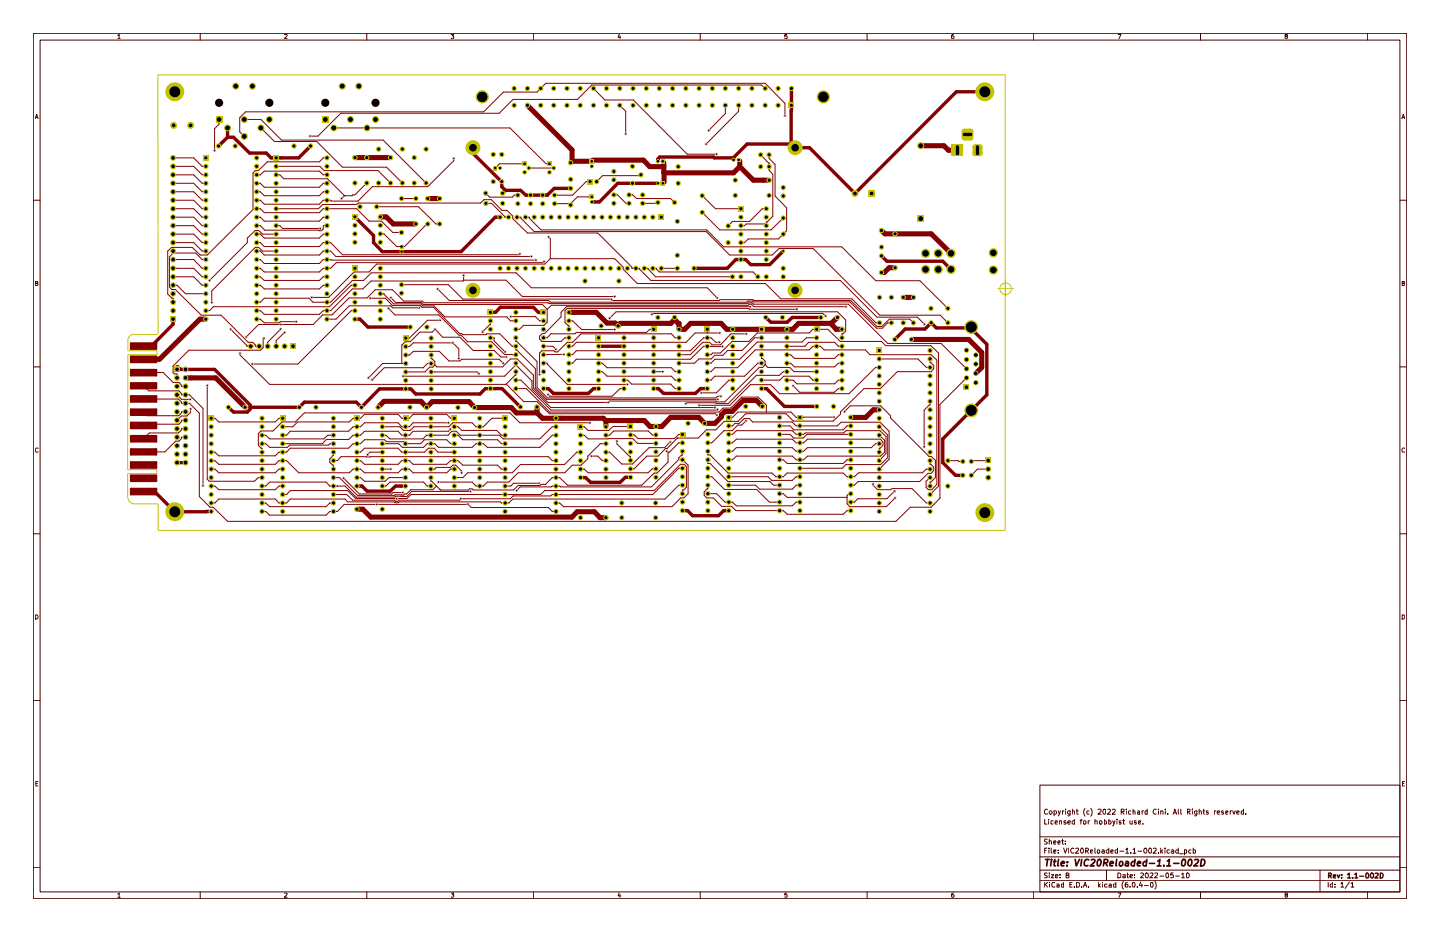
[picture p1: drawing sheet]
<svg xmlns="http://www.w3.org/2000/svg" width="432mm" height="279mm" viewBox="0 0 432 279" stroke-linecap="round" stroke-linejoin="round" font-family="sans-serif">
<g fill="none" stroke="#480000" stroke-width=".3">
<path d="M10 10h411.8v259.4h-411.8zM12 12h407.8v255.4h-407.8zM35.3 10.7l.4-.4v1.3M35.3 11.6h.8M60 10v2M85.3 10.4l.6-.1 .2 .4-.8 .9h.8M110 10v2M135.3 10.3h.8l-.5 .5 .5 .2-.1 .5-.7-.1M160 10v2M185.7 10.2l-.4 1h.8M185.9 10.8v.8M210 10v2"/>
<path d="M236 10.3h-.6l-.1 .6 .7-.1v.7l-.7-.1M260 10v2M285.9 10.3l-.4 .1-.2 .9 .3 .3 .5-.3-.3-.5-.5 .2M310 10v2M335.3 10.3h.8l-.6 1.3M360 10v2M385.6 10.8l-.3-.2 .2-.3 .6 .2-.8 .6 .3 .5 .5-.3-.3-.5M410 10v2M10.6 35.6l.4-1.3 .4 1.3M10.7 35.2h.6M420.4 35.6l.4-1.3 .4 1.3M420.5 35.2h.6"/>
<path d="M10 60h2M419.8 60h2M10.7 84.9h.4l.2-.4-.6-.2v1.3h.5l.2-.4-.3-.3M420.5 84.9l.5-.1v-.5h-.5v1.3h.5l.2-.4-.3-.3M10 110h2M419.8 110h2M11.4 134.5a.63 .63 0 0 0-.9 .2 .63 .63 0 0 0 .3 .9l.6-.1M421.2 134.5a.63 .63 0 0 0-.9 .2 .63 .63 0 0 0 .3 .9l.6-.1M10 160h2M419.8 160h2M10.7 184.3h.5a.72 .72 0 0 1 .2 .8 .72 .72 0 0 1-.7 .5zM420.5 184.3h.5a.72 .72 0 0 1 .2 .8 .72 .72 0 0 1-.7 .5z"/>
<path d="M10 210h2M419.8 210h2M10.8 234.9h.4M11.3 234.3h-.5v1.3h.5M311.8 235.4h108v32h-108zM420.5 234.9h.5M421.1 234.3h-.6v1.3h.6M311.8 256.9h108M311.8 250.9h108M313.3 245.6v1.5h.6M313.3 255h.4M313.9 254.3h-.6v1.5"/>
<path d="M314 251.6h-.7a.61 .61 0 0 0 0 .7 .61 .61 0 0 0 .6 .2v.5h-.7M314.1 242.7h-.1a.67 .67 0 0 0-.8 .6 .67 .67 0 0 0 .9 .6M314.5 245.6v.1M314.5 246v1.1M314.5 254.3v.1M314.5 254.8v1M314.6 252.2l.6-.1 .1 1M314.6 243.3l.4-.2 .3 .1 .1 .7-.6 .1zM314.6 251.5v1.6M315.2 254.3v1.2l.3 .3M315.8 246.1l-.7 .1v.8h.7M316 255.3l.7-.2-.2-.3h-.5v.9h.6"/>
<path d="M316 252.6l.7-.1-.2-.4h-.5v.9h.6M316.1 243.2l.4-.1 .3 .2-.1 .7h-.6M316.1 243.1v1.5M316.4 246.5h.7l-.2-.5-.4 .1-.1 .8 .6 .1M317.2 252.6l.7-.1-.1-.4h-.5l-.1 .8 .6 .1M317.3 255.6v.2M317.3 254.8v.2M317.3 243.1l.4 1M317.8 246.2l.5-.1v1M317.8 246v1.1M318 243.1l-.7 1.5M318.3 252.1h.6"/>
<path d="M318.6 251.5v1.4l.3 .2M318.6 243.1v1M318.9 254.3l.5 1.5 .6-1.5M319 243.1l-.4 .2M319.4 252.9v.2M319.4 252.1v.2M319.5 242.6v.1M319.5 243.1v1M319.6 246.1l-.4-.1-.2 .4 .6 .2 .1 .3-.7 .1M320.2 246.5h.8l-.1-.4-.4-.1-.3 .3v.6l.7 .1M320.5 254.3v1.5M320.9 243.1v1.2l-.4 .3-.3-.1"/>
<path d="M320.9 243.2l-.4-.1-.4 .2 .2 .7h.6M321.6 243.2h.6v.9M321.6 242.6v1.5M322 254.4a.66 .66 0 0 0-.9 .6 .66 .66 0 0 0 .9 .6M322.2 246.1l-.4-.1-.3 .4 .1 .6h.6M322.2 245.6v1.5M322.6 254.4l.6-.1 .2 .4-.9 1.1h.9M322.7 243.1h.6M322.9 242.6v1.2l.4 .3M323.8 246h.6M324.4 254.3a.82 .82 0 0 1 .5 .7 .82 .82 0 0 1-.5 .8l-.4-.6zM324.4 245.6l-.3 .2v1.3"/>
<path d="M325 246.2l.1-.2 .5 .2v.8h-.6zM325.4 242.4a1.71 1.71 0 0 0 0 2.3M325.5 255.1l.8-.2-.1-.6h-.7v1.5M325.9 255.1l.5 .7M326.3 246v1.1M326.6 243.2l-.5-.1-.2 .2 .1 .6 .6 .1M326.7 246l-.4 .4M327 255.3l.7-.2-.1-.3h-.6v.9h.6M327.1 242.4a1.71 1.71 0 0 1 0 2.3M328.3 254.3v1.4l.2 .1M328.3 246.2l.6-.1 .1 1M328.3 245.6v1.5"/>
<path d="M329.1 254.9l.6-.1v.9l-.4 .1-.3-.3zM329.3 242.7l.6-.1 .3 .2-.1 .4-.8 .9h.9M329.8 246.1l.6 .1v.8h-.7zM330.5 254.8h.5l.1 1M330.8 242.8l.3-.2 .5 .2v1l-.4 .3-.5-.6zM331.1 255.1l-.7 .3 .2 .4 .5-.1M331.1 246.1l.5-.1 .2 .4-.1 .6h-.6M331.1 245.6v1.5M332.1 242.7l.6-.1 .3 .4-.9 1.1h.9M332.5 254.8h-.5l-.3 .3 .3 .7 .5-.1M332.5 246.1l.4-.1 .3 .4-.1 .6h-.6M332.5 245.6v1.5"/>
<path d="M332.5 254.3v1.5M333.1 255.3l.7-.2v-.3h-.5l-.2 .2 .1 .7h.6M333.6 242.7l.6-.1 .2 .4-.9 1.1h.9M333.7 246l.3 1.1M334.3 246l-.6 1.6M334.9 245.6v.1M334.9 246v1.1M335.1 254.8h-.4l-.4 .3 .2 .6h.6M335.1 254.3v1.5M335.8 255.2h1.2M336.1 246.1h-.5v.4h.4l.2 .4-.6 .1M336.2 243.3h.8l.1-.6-.9-.1v1.5"/>
<path d="M336.5 243.3l.6 .8M336.6 246h.6M336.9 245.6v1.3l.3 .2M337.6 254.7l.4-.4v1.5M337.6 255.8h.8M337.7 242.6v.1M337.7 243.1v1M338.8 246v.9l.7 .1M339.1 255.6v.2M339.1 243.2h-.7v.7l.7 .1M339.5 246v1.1M339.8 254.7l.4-.4v1.5"/>
<path d="M339.8 243.2h.5l.1 .9M339.8 255.8h.8M339.8 242.6v1.5M340.7 246.1h-.5v.4h.4l.2 .4-.6 .1M341.1 243.2h.5l.1 .9M341.2 255.2h1.2M341.4 246.5h.7v-.4l-.5-.1-.2 .3v.6l.7 .1M341.7 243.4l-.5 .1-.2 .3 .2 .3 .5-.1M342.5 243.1v1M342.7 247v.1M342.9 243.1l-.4 .2M343.2 254.4l.2-.1a.74 .74 0 0 1 .5 .7 .74 .74 0 0 1-.7 .7l-.2-.5z"/>
<path d="M344 243.2l-.4-.1-.3 .2 .1 .7h.6M344 242.6v1.5M344.8 254.3l.5 .3v.9l-.4 .3a.88 .88 0 0 1-.1-1.5zM345.9 254.4l.6-.1 .2 .4-.9 1.1h.9M346.7 242.7h-.1a.67 .67 0 0 0-.8 .6 .67 .67 0 0 0 .9 .6M347.4 255.6v.2M347.4 242.6v.1M347.4 243.1v1M348.1 243.2h.6v.9M348.1 243.1v1M348.1 254.3v1.5M348.2 255.2l.5 .6"/>
<path d="M348.7 254.8l-.6 .6M349.3 254.3v.1M349.3 254.8v1M349.4 242.6v.1M349.4 243.1v1M350.2 243.9v.2M350.7 254.8h-.4l-.4 .3 .2 .6h.6M351.3 254.8h.6l.1 1M351.8 244.1l.5-1.5 .5 1.5M352 255.1l-.8 .3 .3 .4 .5-.1M352 243.7h.6M353.3 254.8h-.4l-.3 .3 .1 .6h.6"/>
<path d="M353.3 242.6l.2 1.5M353.3 254.3v1.5M353.7 255.9h1.1M354.1 242.6v1.2l.2 .3M355.2 254.8h.4l.3 .3-.1 .6h-.6M355.2 254.8v1.5M356 243.3h.7l.2-.5-.3-.2h-.6v1.5M356.4 243.3l.5 .8M357.1 254.8h-.4l-.3 .3 .3 .7 .4-.1M357.5 242.6v.1M357.5 243.1v1M357.8 254.8l.7 .1v.7l-.7 .1"/>
<path d="M357.8 254.3v1.5M358.9 243.1v1.2l-.3 .3-.4-.1M358.9 243.2l-.4-.1-.4 .2 .2 .7h.6M359.6 243.2h.6l.1 .9M359.6 242.6v1.5M360.8 243.1h.5M360.9 242.6v1.2l.4 .3M362.3 243.2l-.4-.1-.2 .2 .7 .5-.1 .2h-.6M364.2 243.1v1M364.6 243.1l-.4 .2M365 243.6l.8-.2-.1-.2-.4-.1-.3 .2 .1 .7h.6M366.9 243.2l-.4-.1-.2 .2 .6 .5v.2h-.6"/>
<path d="M367.5 243.6l.7-.2-.2-.3-.4 .1-.1 .6 .2 .3 .4-.1M368.9 243.1v1M369.3 243.1l-.4 .2M369.7 243.1l.3 1 .4-1M370.8 243.6l.8-.2-.1-.2-.4-.1-.3 .2 .1 .7h.6M372.9 243.2h-.7v.7l.7 .1M372.9 242.6v1.5M373.5 243.9v.2M10 260h2M35.3 268.1l.4-.4v1.3M35.3 269h.8M60 267.4v2"/>
<path d="M85.3 267.8l.6-.1 .2 .4-.8 .9h.8M110 267.4v2M135.3 267.7h.8l-.5 .5 .5 .2-.1 .5h-.7M160 267.4v2M185.7 267.6l-.4 1h.8M185.9 268.1v.9M210 267.4v2M236 267.7h-.6l-.1 .6 .7-.1v.7h-.7M260 267.4v2M285.9 267.7l-.4 .1-.2 .9 .3 .3 .4-.1-.1-.7-.6 .2M310 267.4v2M311.8 263.9h108"/>
<path d="M311.8 260.9h108M313.3 264.5v1.4M313.4 265.1l.7 .8M314 261.8h-.7v.5l.6 .3 .1 .3-.1 .2h-.7M314.1 264.5l-.8 .8M314.6 261.7v.1M314.6 262.2v.9M314.7 264.5v.1M314.7 265v.9M315.2 262.2h.8l-.8 .9h.8M316.3 264.6a.76 .76 0 0 0-1 .3 .76 .76 0 0 0 .3 1h.7M316.5 262.7l.7-.1v-.4l-.7 .2 .1 .7h.6"/>
<path d="M316.9 265.1l.7 .1v.7h-.7v-.4l.7-.2M317.8 263.1h.1M317.8 262.2v.2M318.9 264.5v1.4h-.6v-.8h.6M319.7 262.4l.7-.1 .1-.5-.8-.1v1.4h.8v-.5l-.3-.2M320.8 265.2h.5M321.5 264.5h-.7v1.4h.7M322.2 265.9h.1M322.8 264.5a.79 .79 0 0 1 .9 .5 .79 .79 0 0 1-.3 .9h-.6zM324.4 265.9h.1M324.9 265.9l.5-1.4 .5 1.4M325 265.5h.7"/>
<path d="M326.4 265.9h.1M329.4 264.5v1.4M329.5 265.4l.4 .5M329.9 265l-.5 .5M330.6 264.5v.1M330.6 265v.9M331.8 260.9v3M332 265.1l-.4-.1-.4 .3 .2 .6h.6M332.6 265.1l.6 .1v.7h-.6v-.4l.6-.2M334.6 264.5v1.4h-.6l-.1-.8h.7M335.2 261.7a.79 .79 0 0 1 .9 .5 .79 .79 0 0 1-.3 .9h-.6zM335.3 267.7h.8l-.6 1.3"/>
<path d="M336.7 262.2l.7 .2v.7h-.7v-.4l.7-.1M336.9 264.2l-.1 .1a1.77 1.77 0 0 0 .1 2.2M337.9 262.2h.5M338.1 261.7v1.3l.3 .1M338.1 264.5l-.5 .1-.2 1.1 .1 .2h.7l-.1-.8h-.6l-.1 .2M338.8 262.7l.8-.1-.1-.4-.7 .2 .1 .7h.6M338.8 265.9h.1M339.7 264.6l.2-.1a.94 .94 0 0 1 .3 1.4h-.4l-.2-.2zM340.2 263.1h.1M340.2 262.2v.2M341 265.9h.1M342.1 261.8h.7l.1 .3-.9 1h.9"/>
<path d="M342.1 264.4l-.5 1.1h1M342.4 265v.9M343.2 265.4h1.1M343.6 261.8l.3-.1a.75 .75 0 0 1 .4 .8 .75 .75 0 0 1-.6 .6l-.3-.5zM344.8 261.8h.9v.5l-.9 .8h.9M345.1 264.6l.2-.1a.83 .83 0 0 1 .6 .6 .83 .83 0 0 1-.3 .8h-.4l-.2-.2zM346.3 261.8l.6-.1 .2 .4-.9 1h.9M346.3 264.2l.1 .1a1.77 1.77 0 0 1-.1 2.2M347.8 262.6h1.1M349.8 261.8l.1-.1a.9 .9 0 0 1 .4 1.4h-.5l-.1-.2zM351.8 261.7h-.7l-.1 .7 .6-.2 .3 .4-.1 .5h-.8M352.6 262.6h1.1"/>
<path d="M354.3 262.1l.5-.4v1.4M354.3 263.1h.9M355.9 261.8l.3-.1a.75 .75 0 0 1 .4 .8 .75 .75 0 0 1-.7 .6l-.1-.2zM360 267.4v2M385.6 268.2l-.2-.4 .5-.1 .1 .4-.7 .4 .3 .5 .5-.3-.3-.5M395.8 260.9v6.5M398.3 264.5v1.4M399.6 264.5v1.4h-.6l-.1-.8h.7M400.3 265.9h.1M400.3 265.1v.1M402.1 264.9l.4-.4v1.4M402.1 265.9h.8"/>
<path d="M404.6 264.4l-1.2 2M405.1 264.9l.5-.4v1.4M405.1 265.9h.9M410 267.4v2M419.8 260h2"/>
</g>
<g fill="none" stroke="#480000" stroke-width=".42">
<path d="M398.4 262.5h.6l.2-.2v-.5l-.8-.1v1.5M398.7 262.5l.5 .7M399.8 262.8l.7-.2-.1-.3-.6 .1 .1 .8h.5M401 262.3l.4 .9 .4-.9M402.3 263.1v.1M402.3 262.3v.1M404.1 262.2l.5-.5v1.5M404.1 263.2h.9M405.6 263.1v.1M406.3 262.2l.4-.5v1.5M406.3 263.2h.8M407.7 262.7h1.2"/>
<path d="M409.7 261.8l.3-.1a.75 .75 0 0 1 .4 .9 .75 .75 0 0 1-.7 .6l-.1-.3zM411.1 261.8l.3-.1a.75 .75 0 0 1 .5 .9 .75 .75 0 0 1-.7 .6l-.3-.5zM412.4 261.8h.8v.5l-.9 .9h.9M413.9 261.7a.81 .81 0 0 1 .8 .5 .81 .81 0 0 1-.2 1h-.6z"/>
</g>
<g fill="none" stroke="#480000" stroke-width=".51">
<path d="M313.5 257.6h1.1M314.1 257.6l-.2 2M315.2 258.2l-.2 1.4M315.3 257.6v.2M315.9 258.2h.8M316.3 257.6l-.2 1.7 .4 .3M317.4 257.6l-.2 1.7 .2 .3M318.2 258.9l1-.2-.3-.5-.6 .2-.1 .9 .2 .3 .6-.1M320 259.4v.2M320.1 258.4l-.1 .2M322.4 257.6l.3 2 1-2M324.4 257.6l-.3 2"/>
<path d="M326.5 257.8l-.9-.1a1.09 1.09 0 0 0 0 1.9l.6-.2M327.2 257.8l.8-.2 .3 .5-1.4 1.5h1.2M329.3 257.8l.5-.2a1.14 1.14 0 0 1-.4 2l-.4-.4zM331 258.7l1-.1 .2-.4-.1-.4-1-.2-.2 2M331.5 258.7l.6 .9M332.9 258.9l.9-.2-.2-.5-.6 .2-.2 .9 .3 .3 .6-.1M334.9 257.6l-.3 1.7 .3 .3M335.8 258.5l.3-.3 .5 .3-.1 .9-.3 .2-.5-.2zM337.6 258.4l.2-.2 .5 .2v1.2M338.4 258.7l-.7 .1-.3 .4 .3 .4 .6-.1M340.3 258.4l-.6-.2-.4 .5v.7l.8 .1M340.4 257.6l-.3 2"/>
<path d="M341 258.9l1.1-.2-.3-.5-.6 .2-.2 .9 .3 .3 .6-.1M343.8 258.4a.6 .6 0 0 0-1 .3v.7l.9 .1M343.9 257.6l-.2 2M344.7 258.8h1.5M347 259.6h1.1M347.1 258.1l.7-.5-.2 2M349 259.4v.2M349.8 259.6h1.1M350 258.1l.7-.5-.3 2M352 258.8h1.5M354.5 258l.4-.4 .5 .2-.1 1.4-.4 .4-.6-.4zM356.5 257.8l.5-.2 .4 .4v.8l-.3 .6-.3 .2-.4-.2-.2-.6z"/>
<path d="M358.2 257.8l.9-.2 .3 .4-.2 .5-1.2 1.1h1.2M360.3 257.6l.7 .1 .3 .4a1.19 1.19 0 0 1-.8 1.5h-.5z"/>
</g>
<g fill="none" stroke="#c2c200" stroke-width=".3">
<path d="M299 86.6h5.1M301.5 84v5M38.3 102.1a1.91 1.91 0 0 1 1.9-1.9h7l.2-.2-.1-77.6h254.1v136.6h-254v-7.8M38.4 102.1v3.1h8.7v1.1h-8.7l-.1 34.5h8.8v1.2h-8.8v7.1M38.4 149.1a1.91 1.91 0 0 0 1.9 1.9M40.2 151l7.1 .1 .1 .2"/>
<circle cx="301.5" cy="86.6" r="1.74"/>
</g>
<g fill="none" stroke="#840000" stroke-width=".3">
<path d="M65.7 35.8v1.4l-1.4 1.4v6.5M73.2 35.8h5l6.2 6.2h30.5l12.9 12.9M78.2 38.4l4.1 4h12.7l7.7 7.7h13.2l4.7 4.8M100.1 38.4h52.8l10.8 10.7h1.1M178 26.5l3.4 3.5h8.5l16.2 16.2h8.8M185.8 31.6l1.8 1.8v6.7M217.5 31.6v2.4l-5 5.1M221.5 31.6v1.8l-9.7 9.8M229.4 26.5l-1.1-1h-50.8l-4.4 4.3h-19.3l-4.1 4.2h-47.5l-6.9 6.8h-2.3M235.4 34.7v-3.7l-6-6h-65.7l-2.7 2.6h-10l-6 5.9h-71.3l-1.8 1.8v4.2l1.3 1.4M51.9 57.5h6.2l2.5 2.5h1.1M51.9 54.9h6.2l2.5 2.6h1.1"/>
<path d="M51.9 52.4h6.2l2.5 2.5h1.1M51.9 49.9h6.2l2.5 2.5h1.1M51.9 47.3h6.2l2.5 2.6h1.1M77 57.5h1.1l1.1 1.2h16.6l1.1-1.2h1.1M77 54.9h1.1l1.1 1.2h16.6l1.1-1.2h1.1M77 52.4h1.1l1.1-1.1h16.6l1.1 1.1h1.1M82.8 52.4h1.1l1.2 1.2h13.1l5.1 5.1M82.8 49.9h13.1l1.3 1.2h16.2l3.7 3.8M98 47.3h-1.1l-1.1 1.2h-15.6l-2.7 2.6h-1l-.6 .8v10.9l-13.8 13.7h-2.1l-2.3-2.3h-6.2l-1.2 1.1v12.8l1.3 1.3h.3v1.2M103.3 58.7h.1M103.3 58.7l-.9 .8M110 54.9l-3.6 3.5h-.7l-.1 .3h-2.3"/>
<path d="M120.4 59.5h4.3M136.1 47.5v.7l-7.8 7.8h-16.6l-4.3 4.3h-8.1l-.2-.3h-2.2l-1.1 1.2h-16.6l-1.1-1.2h-1.1M145.6 57.9l1.2 1.2h6.9l.5-.6h1.1M157.3 49.1h-7.5l-1.3 1.3M158.6 50.4h7.4M177 54.4h-1.2l-4.1 4.1h-5.4M177.5 59h-4.4l-2 2M184.1 58.4h1.1l2.5 2.6h.9M188.6 58.4h1.1l1.1 1.1h10.3l1.2 1.2M192.2 52.4l-.3 .3h-11.2l-1.8 1.7M210.6 58.7l3.9 3.9h7.7M228.1 46.4l2.5 2.5v2.2l1.1 1.1v12.7l-1.7 1.6h-.2v1.1"/>
<path d="M230.6 46.4v1.1l1.8 1.8v9.5l3.5 3.5v6.9l-2.5 2.4h-9l-1.1 1.1h-1.1M51.9 75.9l-1.1 1.1v9l.7 .8h1.1l7.8 7.7h5.9l8.1 8.1h1.4l.7 .8v.4h1.2M51.9 75.3v.6M51.9 67.6h6.2l2.5 2.6h1.1M51.9 65.1h6.2l2.5 2.5h1.1M51.9 70.2h6.2l2.5 2.5h1.1M51.9 60h6.2l2.5 2.6h1.1M51.9 62.6h6.2l2.5 2.5h1.1M51.9 72.7h6.2l2.5 2.6h1.1M51.9 77.8h6.2l2.5 2.6h1.1M51.9 75.9h6.8l1.9 1.9h1.1M77 67.6h1.1l1.3 1.4h16.1l.3 .2h.6l.5-.5v-1.1h1.1"/>
<path d="M77 70.2h1.1l1.1 1.2h16.6l1.1-1.2h1.1M77 65.1h1.1l1.1 1.2h16.6l1.1-1.2h1.1M77 72.7h1.1l1.1 1.2h16.6l1.1-1.2h2.2l3.6 3.7h52.9l.3-.3M77 75.3h1.1l1.1 1.2h16.6l1.1-1.2h2.2l1.6 1.6h58.6M77 77.8h1.1l1.1 1.2h16.6l1.1-1.2h2.2l.2 .2h61.4M77 62.6h1.1l1.1 1.2h16.6l1.1-1.2h10l3.8 3.7h3.7l3.4 3.4h2.6M82.8 67.6h1.1l.9 .9h11.2M82.8 70.2h-4.1l-1.1-1.1h-1.1l-2.3 2.3v1.3l-11.4 11.4M82.8 75.3h-4.1l-1.1-1.1h-1.1l-13 13v3.5M82.8 62.6h12.7l1.3-1.3h10.1l.5-.4h36.7l1-1h2.2l3.2 3.2h1.6l1.7 1.7v.7l4.4 4.3h21l10.3 10.3v.3h2.3v.3l3.4 3.4h56.8l11 11h12.1l2.1 2.1M112.9 62h12.6l5.2 5.1h1.1M128.3 67.1h-.3l-6.7 6.8h-2.3l-3.9-3.8h-1.1"/>
<path d="M145.7 61h1.7l4 4.1h1.1M155 65.1h1.2v.3l4 4h51.6l7 7.1h12.8l2-2h10.2l20 20h18.1l2.3 2.3M157.6 65.1h1.1v.3l3.5 3.5h49.7l5.1 5.1h35.4l10.2 10.2h13.2l8.4 8.3M163.2 78.4l-.4 .3h-62l-1.7 1.7h-2.2l-1.1 1.1h-16.6l-1.1-1.1h-1.1M164.5 71l.5 .5v6.1M165 77.6l-1.6 1.6h-50.5l-2.2 2.3h-4.5l-7.6 7.7h-5.1M165 77.6h19.3l2.6 2.5v.6l4.2 4.3h38.4l4.6 4.6h21.3l7.2 7.2h1.1M166.3 61h4.8M171.1 61v.5M197.3 60.7l-.3 .3h-4.3M210.6 63.7l5.2 5.2h15.4l3.7-3.5M229.8 67.1h-6l-.5 .5h-1.1"/>
<path d="M229.8 62.6h-1.2l-3.8 3.8h-5.2l-1.2 1.3M51.9 80.4h6.2l2.5 2.6h1.1M51.9 83h6.2l2.5 2.5h1.1M51.9 85.5h1.2l2.5 2.6h6.1M69.2 98.7l4.8 4.8v.3h1.2M77 95.7h1.1l1.1 1.1h4.5l.4-.4h4.7M77 83h1.1l1.1 1.1h16.6l1.1-1.1h1.1M77 85.5h1.1l1.1 1.1h16.6l1.1-1.1h1.1M84.2 98.6l-3.9 4v1.2M85.3 99.7l-2.5 2.4v1.7M98 93.1h.1M106.4 85.5h-1.1l-6.5 6.4h-34.8l-1.2 1.2h-1.1"/>
<path d="M106.4 93.1h-1.1l-16 16h-13.6M111 89.4h4.6l2.1 2.2h8.3l.6 .5h3.4l7.8 7.9h.6l.4 .3h6.9l.3-.2h3.9l3.7 3.7h1.1v1.1h.2l5.6 5.6v5.8l3.4 3.4h51.3M114 88.1h1.1l2.9 3h8.2l.5 .6h3.4l3.3 3.3h18.6l1.1 1.2h1.6M116.5 92.5l1.9 1.9h13.2l6.1 6.1h.6l1.9 1.9h7.2l3.9 3.9h3.4M117.2 89.2l1.4 1.5h7.8l.5 .6h35.7l1.5 1.4M120.4 85.3h14.1l4.3 4.4h44.4l.4 .4h32l.3-.3h9.9l.3 .3h29l7.9 7.8h1.4l2.3-2.2h6.1l1.1 1.1M125.7 92.3h-7.9l-.6-.6h-12.5l-3.9 4h-2.8M131.2 86.6l3.5 3.5h29.8l.5 .5h59l.3-.3h1.3l.3 .2h28.9l8 7.9h1.8l1.6-1.6h1.1M132 96h-3.8l-5.4 5.3h-1.1M139 84h12.7l4.9 4.9h27.7M139 82.5v1.5M139 84l-.1 .2h-27.6l-2.5 2.4h-3.1l-6.6 6.5h-2.2l-1.1 1.1h-16.6l-1.1-1.1h-1.1"/>
<path d="M147.1 96.2v1.1l-2.4 2.3M153.2 94.9h7.3l1.3 1.3h1.2M164.1 92.7v3.9l-.9 .9h-6.2l-1.2 1.2h-1.1M170.6 96.2h1.1l2.7 2.6h9.9M182.8 95.4l1.9-1.9h66.4l2.5 2.4v3.3l-.9 .9h-.2v1.2M193.2 80.4h1.1l2.3 2.6h23M195.5 94.2l.2-.2h51l.9 .7M195.7 80.4h1.1v.3l.9 .8h28.1l1.4 1.5M196 98.7h-1.2l-.9 1h-21.1l-.4 .4h-7.2l-1.1 1.2h-1.1M198.3 80.4h4.8M212.1 99.8h.1M212.1 98.7v1.1"/>
<path d="M215.1 89.3l-3-3h-52.8l-4.5-4.5h-43.5l-2.2 2.3h-3.4l-6.6 6.5h-5.3l-1.1-1.2h-13.5l-1.1 1.2h-1.1M215.8 99.8h-7.4l-2.7 2.8h-32.9l-1.1 1.2h-1.1M225 91.9h-55.2l-1.6 1.7v1.4l-4.9 5h-.7l-.8 .8v.9l.7 .7h5.7l1.2-1.1h1.2M238.9 92.7h-14.2l-.2-.2h-54.4l-.7 .6v3.6l.9 .8h.3v1.2M253.7 91.9h-27.6l-.8-.7h-.6l-.3 .3h-59l-1.3 1.2M43.1 115.7l1.5 1.5h9.1l.7 .8v.4h2.4l4.1 4v23.2M43.1 111.7h5.8l3 2.9h1.8l.7 .9v.3h1.2M53.1 118.4l1.3 1.3h2.7M62.1 115.6v28.1l.6 .6h13.6l1.2-1.1h1.1M72 105.9v.5l8.9 8.8h70.8l3-2.8v-1M73.8 101l3.8-3.7h16.3l2.9-2.9h2.8l5-5.1h5.5l2.4-2.4h5.2l3.4 3.4h5.5l.6 .5h37.1l.3 .2h59.6l.3-.2h1l.4 .4h28.5l11.8 11.8h16l7.6 7.6M79.2 101.4l-.3 .3v2.5l-.8 .8h-21.5l-4.7 4.7v2l.3 .4h.9v1.2"/>
<path d="M121.7 103.9h1.1l1.2-1.1h11.8l1.8 1.8v2.8M121.7 106.4h1.1l1.2-1.1h7.7l2.9 2.9h3.3l.5-.5h11.3l1.2 1.2M121.7 109h-7l-4.2 4.3M126.9 110.2h.1M126.9 110.2h-11.7l-3.6 3.7M129.3 106.4v1.1h.2l.9 .9v1M129.3 111.5h13.8l.5 .5M129.3 109h-1.1l-1.3 1.2M130.4 109.4l-.6 .7h-.9l-1.5 1.4h-5.7M147.1 101.3h1.1v.9l3.3 3.3M151.8 107h-1.6l-2-1.9h-6.3l-4-4h-5.1l-2.3-2.4-.9 .9h-3.7l-2.9 2.8h-1.5l-1 1.1v5.5M151.8 115.1l5.3 5.3h3.9l3.8 3.6h49.7l.5 .5"/>
<path d="M154.7 101.3v1.1h.2l6.1 6v7.8l3.2 3.1h50.4l.6-.5h1M154.7 114h1.5l9 8.9h49.9v-.1M154.7 108.9v.5M154.7 116.5h3.1l7 7h50.8l1.2-1.2h2.3l3.3-3.3h4.9l2.5 2.4v2.1M154.7 109.4l4.8 4.8v2.4l5.7 5.6h49.2M154.7 109.4l-3.4 3.4h-30.4M163 103.8h2.8l.9 .9M163 108.9h1.1v.2l6 6.1h18M169.1 106.3h-6.1M179.5 108.9h1.1l1.4 1.3h19.3l1.1 1.2h1.2M179.5 111.4h1.1l1.4 1.4h19.3l1.1 1.2h1.2M187.1 114h1.1l1.2 1.1h11.7l1.3 1.4h1.2"/>
<path d="M187.1 116.5h-1.2l-2.3 2.3h-18.8l-.5-.5M196 111.4h2.7M203.6 101.3h-1.2l-1.1-1.2h-27.1l-2.5 2.5h-1.6l-2.9 2.9h-.7l-.4-.3h-3.6l-.7 .6v6.5M212.1 111.4h1.1l1.2-1.2h6.7l5.4-5.3h16.2l1.1-1.1h2.2l1.1 1.1h12.4l1.4 1.4h18.3l1.7 1.6v37.3l-1.5 1.6h-1l-.7-.7v-1.8l1.2-1.1M212.1 106.3h1.1l.5-.5h2.3l3.5-3.4h5l2.6-2.6h15.6l1.1-1.1h4.4l3.8 3.7h12.3l1.3 1.2h13.5l2.3 2.2v39.9l-2.5 2.6M215.7 102.6h-1.1l-1.4-1.3h-2.2l-4 3.9h-34.2l-1.1 1.1h-1.1M216.7 103.9l-5.7-.1-4 3.9h-34.2l-1.1 1.2h-1.1M219.7 114h-1.1l-3.8 3.8h-4.5M223.8 100.1h-4.6l-3.1 3.3h-2.6l-.7-.8h-2.1l-3.7 3.7h-3.4M228.3 101.3h-2l-3.8 3.8h-4.3l-1.5 1.4h-2.4l-1 1.1h-3.8l-1.2 1.3h-4.7M228.3 108.9h-1.1l-3.9 3.9h-8.9l-1.2 1.2h-1.1M228.3 114h5.5l1.2-1.2h7.6l1.2 1.2h1.1"/>
<path d="M228.3 106.3v1.1h.3l.8 .9v1M229.4 109.3l-.7 .9h-1l-10.4 10.3h-2.3l-.3-.3h-31.9l-.4 .4h-18.1l-4.4-4.3v-3.9l-4.8-4.8h-2l-2.4 2.4h-19.7l-.6-.6M229.4 109.3l.8 .9h6.6l1.3 1.2h6.8M236 103.8h5.4l1.1-1.2h7.8l1.1 1.2h1.1M236 106.3h1.1l1.2 1.1h12l1.1-1.1h1.1M236 108.9h1.1l1.2 1.1h12l1.1-1.1h1.1M236 114h1.8l1.1 1.1h11.4l1.1-1.1h1.1M236 111.4h-1.1l-1.2 1.1h-6.9l-8.4 8.5h-3.6l-.3-.3h-8.6l-.2 .3M237.8 115.7l2 1.9h10.4l1.2-1.1h1.1M244.9 101.3h-3.1l-1.3 1.2h-13.4l-5.3 5.2h-7.4l-1.2 1.2h-1.1M263.7 107.6h11.6l2.5 2.6h1.1M263.7 110.2h-1.1l-8 7.8h-20.8l-2.7-2.7h-6.1l-6.1 6.2h-9.3"/>
<path d="M278.9 107.6v1.1h.2l.9 .9v1l-.8 .8h-10.1l-5.1 5.1h-4.9l-7 6.9v.7l-2.2 2.1h-12l-2.2-2.2h-12.1l-2.3 2.3h-4.1l-2.6 2.6h-2.8l-2.4 2.4h-6.3M289.8 113.3l-7.9 7.9v28.2l-2.7 2.7h-6.2l-4.4 4.2h-200.4l-4.3-4.2h-.9l-3.2-3.3v-24.9l-3-3h-2.4v-.3l-.9-1h-10.4M55.6 123.4h-1.2v.4l-.8 .8h-9.5l-1-1M55.6 126h-1.2v.3l-.7 .9h-10.3l-.3 .3M55.6 128.5h-1.2v.4l-.9 .9h-8.7l-1.7 1.7M55.6 131.1h-1.2v.3l-.7 .8h-1l-3.3 3.3h-6.3M57.1 122.6v1l-1.1 1.1h-1.6l-1.3 1.3M63.3 125.4h1.1l1.2 1.1h16.9l1.2-1.1h1.1M63.3 138.1h1.1l1.2 1.1h16.9l1.2-1.1h2.2l3.7 3.6h15.1l1.2-1.1h2.2l1.2 1.1h10.1l1.1-1.1h2.3l1.1 1.1h10l1.2-1.1h1.1M78.6 130.5h1.1l1.2 1.1h16.2l1.2-1.1h1.7M78.6 133h1.1l1.2 1.1h5.3l.7-.7h11.6l.4-.4h1.1M100 138.1h1.2l1.1-1.2h62.1l1.2 1.2h1.1"/>
<path d="M100 135.6v.9l-1.1 1.1v1l.8 .8h.3v1.2M107 138.1h1.1l1.2 1.1h10.1l1.1-1.1h2.3l1.1 1.1h10l1.2-1.1h2.2l1.5 1.3h10.4l1.2 1.2h1.1M107 135.6h1.1l1.2-1.2h10.1l1.1 1.2h6.8l1.1-1.2h1.8l1.1 1.2h4.9M114.6 135.6h-3.6l-.8 .7M121.6 133h4.6l1.1-1.2h6.6l1.2 1.2h1.1M122.2 133l-.5-.6h-5.8l-.6-.6h-6l-1.2 1.2h-2.2l-1.4 1.4h-17.5l-1.1 1.2h-2.2l-1.2 1.1h-16.9l-1.2-1.1h-1.1M134.5 126.7h-10.6l-1.1 1.2h-2.3l-1.1-1.2h-10.1l-1.2 1.2h-2.2l-1.4 1.4h-17.5l-1.1 1.2h-1.1M135 128.7l-.5 .6h-10.6l-1.1 1.2h-2.3l-1.1-1.2h-10.1l-1.2 1.2h-2.2l-1.3 1.2h-6.7l-1.2 1.3h-11.9M136.2 125.4h-1.1l-1.2-1.2h-10l-1.1 1.2h-2.3l-1.1-1.2h-10.1l-1.2 1.2h-2.2l-1.2 1.1h-15.5l-1.4 1.4h-3M136.2 127.9h1.1l1.2 1.1h10.4l1.5 1.5h1.1M136.2 130.5h1.1l1.5 1.3h10.4l1.2 1.2h1.1M151.5 125.4h-4l-2.6 2.5h-2.2l-1.1-1.2h-5.9l-1.1 1.2h-10.5l-1.1 1.1h-2l-1.1-1.1h-5.3"/>
<path d="M166.7 127.9h-1.1l-3.7 3.7h-11l-1.2-1.1h-11.7l-1.2-1.2h-1.3l-1.1 1.2h-6.5l-1.1 1.1h-9.9l-1.2-1.1h-1.1M166.7 130.5h-1.1l-3.7 3.6h-15.8l-1.2-1.1h-2.2l-1.1 1.1h-10.1l-1.1-1.1h-2.3l-1.1 1.1h-6.4l-1.1-1.1h-4.9M174.1 130.5h1.1l1.2 1.1 13.3-.1 1.5 1.4h5.5M174.1 135.6h-1.1l-3.8 3.7h-13.2l-2.4 2.4h-13.4l-1.3 1.5h-2.7M176.9 126.7h-21l-3-2.9h-61.6l-2.7 2.7h-4l-2.7 2.7h-3.7l-.7 .8v3.5l.8 .9h.3v1.2M177.3 136.7h1.9l1.4 1.4h1.1M181.7 133h-1.7l-3.7 3.7v.8l-2.1 1.9h-2.6l-2.3 2.3h-13.9l-2.8 2.8h-6.5l-1.2 1.2h-2.2l-1.1-1.2h-10.1M185 132.2v.9l3.8 3.7h.3v1.2M189.1 127.8h-5.3l-1.3 1.2h-6.1l-1.2-1.1h-1.1M196.7 130.4h-1.1l-1.2-1.2h-10.4l-1.2 1.3h-1.1M199.9 135.2l.4 .4M200.3 135.6v2.9l-3.3 3.3h-.8l-3.8 3.7h-22.2l-2.4-2.3h-2.2l-2 2h-1.3l-.3 .3h-6.6l-1.4 1.4h-12.1l-.3-.3h-.8l-.3 .3h-8.4l-2.6-2.6h-.3v-1.1"/>
<path d="M201 132.5l-1.7 1.7h-4.7l-4.9 4.9h-3.3l-3.6-3.5h-1.1M203.1 131.3h.1M203.1 131.3l-3 3.2h-.5l-2.2 2.2h-3.4l-3.8 3.8h-1.1M204.6 135.3v1.1h-.2l-.9 .8v.6l-8.2 8.2h-27.2l-.3-.3h-2.2l-.3 .3h-9.3l-1.1 1.1M204.6 132.8h-1.1l-2.8 2.8h-.4M204.6 137.8l1.7 1.6v8.6l-1.2 1.3h-1l-2.6 2.6h-32.5l-1.2-1.1h-1.1M204.6 130.2h-1.1l-1.2 1.3h-11l-1.1-1.1h-1.1M212.3 135.3v1.1h.6l5.5 5.4h13.1l1.2 1.1h2.2l1.2-1.1h16.7l1.2 1.1h2.2l1.3-1.2h19.1l1.2-1.1h1.1M212.3 137.8v1.1h.6l5.4 5.5h12.6l1.1 1.1h1.8M218.5 127.7h1.1l.8-.8h1.3l1.5-1.4h1.5l.9 1h11.9l1.3 1.2h12.2l1.2-1.1h11.7l2.7 2.7v8.4l-2.9 2.9M218.5 132.8h1.1l1.2-1.1h16.8l1.2 1.1h2.2l1.1-1.1h21.9l.8 .8v1l-.9 .9h-.2v1.2M218.5 130.2h1.1l1.2-1.1h16.8l1.2 1.1h2.2l.5-.4h11.5l.7-.7h10.2l1.8 1.8v5.1l-2 2.1"/>
<path d="M223.7 126.2l-1.3 1.2h-1.2l-1.7 1.7h-2.4l-3.7 3.7h-1.1M233.8 127.7h3.1l1.1 1.2h14.8l1.2-1.2h1.1M233.8 137.8h1.1l1.2 1.1h16.7l1.2-1.1h1.1M233.8 130.2h3.1l1.1 1.1h2.8l1.2-1.1h13.1M250.1 125.1h-11.3l-1.6-1.6h-16l-1.6 1.6h-1.1M253.2 123.4l1.7-1.7h9.2l2.9 2.9v.7l11.6 11.5h.6l1.3 1.2v5.2l-1.4 1.3h-.2v1.2M263.7 133h-1.1l-1.3 1.2h-19.2l-1.1 1.1h-2.2l-1.2-1.1h-16.8l-1.2 1.1h-1.1M263.7 130.5l1.6 1.5v3.6l-1.2 1.1h-22l-1.1 1.1h-2.2l-1.2-1.1h-16.8l-1.2 1.1h-1.1M263.7 127.9l2.5 2.5v6.8l-2.1 2.1h-10.4l-1.1 1.1h-12.7M278.9 138.1v1.1h.2l.9 .8v1.1l-.8 .8h-.9l-2.5 2.5h-18.5l-1.1 1.1h-1.1M278.9 120.3v1.1h-.3l-1.5 1.5v11M284.2 138.1h3.1l.2 .2h1.2"/>
<path d="M296.3 138.1h-4.8l-.2 .2M63.3 145.7h1.1l1.2 1.1h16.9l1.2-1.1h1.1M63.3 140.6h1.1l1.2 1.1h16.9l1.2-1.1h1.1M78.6 145.7h1.1l1.2-1.2h16.9l1.1 1.2h4.6l3.3 3.3 15.2-.2 1.4-1.5h17.7M78.6 150.8h1.1l1.2 1.1h16.9l1.1-1.1h1.1M78.6 153.3h1.1l1.2 1.1h16.9l1.1-1.1h2.3l2-2.1 37.1-.1 1 1h23.1l1.2 1.2h1.1M100 143.2h1.8l5.4 5.3 13.9-.1 .3-.3h.5l1.3-1.3h6.6l1.1-1.1M101.2 145.7h.1M103 143.3l4.8 4.8h9.6l.5-.4h2.9M107 143.2h1.1l1.2 1.1h6.2l1.2-1.1h4.9M114.6 145.7h1.1l1.2-1.2h10.1l1.1 1.2h1.1M114.6 140.6h2.6"/>
<path d="M119 149.4v.1M129.2 140.6h1.2l.4-.5h4.3l.7-.7h.9l1.7 1.8v.5M131.9 146.7h.1M161.6 144.9h-7.6l-.8 .8h-1.7M196.7 140.5h-1.1l-1.3 1.2h-17.9l-1.2-1.1h-1.1M204.6 148v-1.1h.4l.8-.9v-6.1l-.7-.7h-1.1l-7.8 7.9h-32.9l-1.2 1.2h-38.8l-1.3 1.1h-15.4l-2.4-2.3h-17.2l-1.1 1.2h-1.1M204.6 145.5h-1.1l-4.1 4.1h-45.6l-1.2 1.2h-2.2l-.4-.3h-30.3l-.2 .2h-1.1l-.2-.2h-14l-.7-.9h-16.5l-1.1 1.2h-2.2l-1.2-1.2h-16.9l-1.2 1.2h-1.1M204.6 140.4h-1.1l-7.8 7.9h-30.1l-.5 .4h-11.3l-.8 .8h-14.8l-.4 .4h-18.3l-.3 .4h-.6l-.3-.4h-12.6l-1.7-1.6h-4M212.3 145.5v1.1h-.3l-.8 .9v1l.7 .8h2l2.5 2.5h3l1.2 1.3h14.3l1.2 1.1h16.7l1.2-1.1h1.1M212.3 142.9h1.1l3.9 3.8h9.6l3.8 3.8h3.1M212.3 148h2.6l2.5 2.5h2.2l1.2 1.1h16.8l1.2-1.1h1.1M218.5 142.9h11.8l1.1 1.1h6.2l1.2-1.1h1.1"/>
<path d="M218.5 145.5h8.1l1.2 1.1h9.8l1.2-1.1h1.1M233.8 148h1.1l1.2 1.1h17.9M255.1 148h-.6l-.5 .6v2.4l.8 .9h11l2.6-2.6M261.8 145.1v.4l1.3 1.3h3.9l.5-.3h6l4.3 4.3h1.1M268.2 147.2l-2.3 2.3h-8.7l-1 1h-1.1M296.3 140.6h-3.2l-1.8 1.9"/>
</g>
<g fill="none" stroke="#840000" stroke-width="1.5">
<path d="M158.2 31.6l13.3 13.4v3.3M106.4 47.2h10.7M128.3 59.5h3.5M171.5 48.3l-.4 .5M171.5 48.3h5.9M177.8 48h15.2l1.8 2h4.3M199.1 48.8v3M199.1 51.8v2.8M221.8 50l4.1 4h4.7M221.8 50l-1.8 1.8h-20.9M221.8 48.3v1.7M276.1 43.7h6.9l1.4 1.3h2.7"/>
<path d="M114 65h1.8l2.1 2.1h6.8M264.3 69.1l1 1h13.9l6 5.8M61.7 95.7h-1.8l-12.1 12h-4.7M170.6 93.6h8.2l3.2 3.3h2.5l.8 .8 .7-.8h15.2l1.1-1.1M202.3 95.8l1.1 1.1h.2v1.8h1.7l1.8-1.8h9.1l1.7 1.8h19.8l1.7-1.8 9.8 .1M202.3 95.2v.6M249.2 97l1.5 1.7h1.8M251.1 95.2l-1.9 1.8M268.4 80.3h-1.8l-1.4 1.4h-.9M270.8 89.2h3.1M55.6 113.3h9.1l8.8 8.8M273.3 101.8h17.2l3.9 3.9v4.5l-1.8 1.7"/>
<path d="M113.4 122.1l1.7-1.8h11.1l1.7 1.8 1.7-1.7h11l1.7 1.8h11l1.6 1.6h6.1M161 122v1.8M161 123.8l1.6 1.6h18.3l.8 .8M181.7 126.2v1.7M228.6 121.8l-1.8-1.7h-4l-3.3 3.3h-2.2l-1 1v.6l-1.9 1.9h-3.1l-1.8-1.8h-8.4l-2.6 2.7h-3.6l-1.7-1.7-11.5 .1M263.7 122.9h-1.8l-2.3 2.2h-4.5M107 152.7h1.8l2.4 2.3h60.3l1.6-1.6h5.1l1.7 1.8h1.8"/>
</g>
<g fill="none" stroke="#840000" stroke-width="1">
<path d="M68.2 38.4v2.7M237.3 26.5l-.1 16.7M295.3 27.5h-8.5l-30.4 30.5-13.7-13.7h-4.3l-1.2-1.1M68.2 41.1h1.8l4.8 4.8h5l1.5 1.4h8.3l3.5-3.5M68.2 41.1l-2.7 2.7M141.8 44.3v1.7l8.7 8.4v1.6l1.1 1.1M151.6 57.1l-.9 .8M171.1 56.5h-4.9l-2 2h-6.6l-1.5-1.4h-4.5M197.3 54.9h-12l-5.6 5.6h-2.2M220 47.3h-5.8l-.2-.2h-16.2l-.5 .6v.6M237.2 43.2h-13.2l-4 4v.7M106.4 65l5.6 5.6v2.1l2.6 2.7h23.7l10.2-10.3h1.4"/>
<path d="M234.9 75.3l-4.1 4h-5.7l-1.5-1.5h-3l-2.5 2.6h-10M264.3 76.7l1.6 1.6h16.8l2.5 2.5M51.9 95.7v1.5l-6.5 6.6h-2.4M106.4 95.7h1.5l2.4 2.3h12.7M147.1 93.6h1.5l1.4-1.5h9.9l1.6 1.5h1.5M229.6 95.2l1.5 1.4h5l1.5-1.4h8.5M291 98.3h-10.2l-1.6-1.5-1.8 1.8h-6l-3.1 3.2M291 98.3l4.9 4.9v15.2l-13.2 13.2v7.1l3.8 3.8h2.2M291.3 98l-.3 .3M53.1 110.7v-.7h.2l.8 .7h10.2l10.7 10.7v1.3l-.8 .8h-4.2l-1.5-1.4M163 116.5h1.4l1.5 1.4h10.5l1.6-1.4h1.5M179.5 103.8h7.6"/>
<path d="M196 116.5h1.4l1.6 1.4h9.5l1.6-1.4h2M228.3 116.5h1.6l5.3 5.3h9.7M53.1 138.7h2.5M156 122l-5.5-5.5h-5l-1.6 1.6h-19.3l-1.4-1.5h-9.4l-5.4 5.5-1.6-1.5h-15.5l-1.6 1.5h-14.7M43.1 147.4h3.3l6 6 10.9-.1M107 145.7h1.5l1.6 1.5h6.9l1.6-1.5h3M189.1 143.1h-1.6l-1.6 1.5h-8.8l-1.5-1.4h-1.5M204.6 153.1h1.6l1.5 1.5h7.8l1.5-1.5h1.5"/>
</g>
<path d="M177.8 48l-.4 .3M198.7 48.3l.4 .5M199.1 54.6l-.3 .3M221.5 47.9l.3 .4" fill="none" stroke="#840000" stroke-width="1.2"/>
<path d="M39.3 103h7.5v1.6h-7.5z" fill="#840000"/>
<path d="M39.3 103h7.5v1.6h-7.5z" fill="none" stroke="#840000" stroke-width=".68"/>
<path d="M39.3 106.9h7.5v1.6h-7.5z" fill="#840000"/>
<path d="M39.3 106.9h7.5v1.6h-7.5z" fill="none" stroke="#840000" stroke-width=".68"/>
<path d="M39.3 110.9h7.5v1.6h-7.5z" fill="#840000"/>
<path d="M39.3 110.9h7.5v1.6h-7.5z" fill="none" stroke="#840000" stroke-width=".68"/>
<path d="M39.3 114.9h7.5v1.5h-7.5z" fill="#840000"/>
<path d="M39.3 114.9h7.5v1.5h-7.5z" fill="none" stroke="#840000" stroke-width=".68"/>
<path d="M39.3 118.8h7.5v1.6h-7.5z" fill="#840000"/>
<path d="M39.3 118.8h7.5v1.6h-7.5z" fill="none" stroke="#840000" stroke-width=".68"/>
<path d="M39.3 122.8h7.5v1.6h-7.5z" fill="#840000"/>
<path d="M39.3 122.8h7.5v1.6h-7.5z" fill="none" stroke="#840000" stroke-width=".68"/>
<path d="M39.3 126.7h7.5v1.7h-7.5z" fill="#840000"/>
<path d="M39.3 126.7h7.5v1.7h-7.5z" fill="none" stroke="#840000" stroke-width=".68"/>
<path d="M39.3 130.7h7.5v1.6h-7.5z" fill="#840000"/>
<path d="M39.3 130.7h7.5v1.6h-7.5z" fill="none" stroke="#840000" stroke-width=".68"/>
<path d="M39.3 134.7h7.5v1.5h-7.5z" fill="#840000"/>
<path d="M39.3 134.7h7.5v1.5h-7.5z" fill="none" stroke="#840000" stroke-width=".68"/>
<path d="M39.3 138.6h7.5v1.6h-7.5z" fill="#840000"/>
<path d="M39.3 138.6h7.5v1.6h-7.5z" fill="none" stroke="#840000" stroke-width=".68"/>
<path d="M39.3 142.6h7.5v1.6h-7.5z" fill="#840000"/>
<path d="M39.3 142.6h7.5v1.6h-7.5z" fill="none" stroke="#840000" stroke-width=".68"/>
<path d="M39.3 146.6h7.5v1.6h-7.5z" fill="#840000"/>
<path d="M39.3 146.6h7.5v1.6h-7.5z" fill="none" stroke="#840000" stroke-width=".68"/>
<g fill="#c2c200">
<path d="M119.8 73.3h1.2v1.2h-1.2z"/>
<path d="M105.7 79.6h1.5v1.6h-1.5z"/>
<path d="M105.7 64.3h1.5v1.5h-1.5z"/>
<path d="M176.8 58.4h1.3v1.3h-1.3z"/>
<path d="M176.1 53.7h1.6v1.6h-1.6z"/>
<path d="M164.1 48.5h1.3v1.3h-1.3z"/>
<path d="M147.9 49.8h1.2v1.3h-1.2z"/>
<path d="M156.7 48.5h1.3v1.3h-1.3z"/>
<path d="M178.6 100.4h1.7v1.6h-1.7z"/>
<path d="M162.1 92.8h1.6v1.6h-1.6z"/>
<path d="M64.8 34.9h1.9v1.9h-1.9z"/>
<path d="M82 46.6h1.6v1.6h-1.6z"/>
<path d="M96.6 34.9h2v1.9h-2z"/>
<path d="M84 124.5h1.6v1.7h-1.6z"/>
<path d="M61 46.6h1.5v1.6h-1.5z"/>
<path d="M62.5 124.5h1.6v1.7h-1.6z"/>
<path d="M87 102.9h1.7v1.7h-1.7z"/>
<path d="M51.1 94.7h1.7v1.8h-1.7z"/>
<path d="M52.2 109.9h1.7v1.7h-1.7z"/>
<path d="M176.8 47.8h1.3v1.2h-1.3z"/>
<path d="M197.4 64.3h1.7v1.7h-1.7z"/>
<path d="M198.1 47.8h1.2v1.2h-1.2z"/>
<path d="M198.1 54.4h1.3v1.2h-1.3z"/>
<path d="M220.9 47.3h1.2v1.2h-1.2z"/>
<path d="M221.3 61.8h1.6v1.6h-1.6z"/>
<path d="M203.9 129.5h1.6v1.6h-1.6z"/>
<path d="M211.3 97.9h1.6v1.6h-1.6z"/>
<path d="M195.2 97.9h1.6v1.6h-1.6z"/>
<path d="M217.7 124.4h1.6v1.6h-1.6z"/>
<path d="M188.2 127h1.6v1.6h-1.6z"/>
<path d="M173.2 127.1h1.6v1.6h-1.6z"/>
<path d="M120.9 100.6h1.5v1.5h-1.5z"/>
<path d="M106.2 124.5h1.6v1.7h-1.6z"/>
<path d="M120.8 124.5h1.6v1.7h-1.6z"/>
<path d="M150.6 124.5h1.6v1.7h-1.6z"/>
<path d="M135.4 124.5h1.6v1.7h-1.6z"/>
<path d="M146.3 92.8h1.5v1.6h-1.5z"/>
<path d="M289 115.3h1.6v1.6h-1.6z"/>
<path d="M227.6 97.9h1.5v1.6h-1.5z"/>
<path d="M244.1 97.9h1.6v1.6h-1.6z"/>
<path d="M262.9 104.2h1.5v1.6h-1.5z"/>
<path d="M295.4 137.2h1.8v1.7h-1.8z"/>
<path d="M285.3 43.3h3.6v3.4h-3.6z"/>
<path d="M292.4 44h1.5v2.1h-1.5z"/>
<circle cx="145.6" cy="57.9" r=".8"/>
<circle cx="131.8" cy="59.5" r=".8"/>
<circle cx="131.8" cy="67.1" r=".8"/>
<circle cx="149.9" cy="65.1" r=".8"/>
<circle cx="145.7" cy="61" r=".8"/>
<circle cx="184.1" cy="61" r=".8"/>
<circle cx="183" cy="65.1" r=".8"/>
<circle cx="180.5" cy="65.1" r=".8"/>
<circle cx="178" cy="65.1" r=".8"/>
<circle cx="175.4" cy="65.1" r=".8"/>
<circle cx="172.9" cy="65.1" r=".8"/>
<circle cx="170.3" cy="65.1" r=".8"/>
<circle cx="167.8" cy="65.1" r=".8"/>
<circle cx="165.3" cy="65.1" r=".8"/>
<circle cx="149.9" cy="80.4" r=".8"/>
<circle cx="152.5" cy="80.4" r=".8"/>
<circle cx="155" cy="80.4" r=".8"/>
<circle cx="157.6" cy="80.4" r=".8"/>
<circle cx="160.2" cy="80.4" r=".8"/>
<circle cx="162.7" cy="80.4" r=".8"/>
<circle cx="165.3" cy="80.4" r=".8"/>
<circle cx="167.8" cy="80.4" r=".8"/>
<circle cx="170.3" cy="80.4" r=".8"/>
<circle cx="172.9" cy="80.4" r=".8"/>
<circle cx="123" cy="98" r=".8"/>
<circle cx="120.4" cy="75.4" r=".64"/>
<circle cx="120.4" cy="85.3" r=".8"/>
<circle cx="120.4" cy="87.9" r=".8"/>
<circle cx="114" cy="83" r=".8"/>
<circle cx="114" cy="80.4" r=".8"/>
<circle cx="120.4" cy="69.7" r=".8"/>
<circle cx="120.4" cy="59.5" r=".8"/>
<circle cx="128.3" cy="67.1" r=".8"/>
<circle cx="124.7" cy="67.1" r=".8"/>
<circle cx="98" cy="83" r=".8"/>
<circle cx="98" cy="80.4" r=".8"/>
<circle cx="98" cy="77.8" r=".8"/>
<circle cx="98" cy="75.3" r=".8"/>
<circle cx="98" cy="72.7" r=".8"/>
<circle cx="106.4" cy="83" r=".8"/>
<circle cx="106.4" cy="67.6" r=".8"/>
<circle cx="106.4" cy="70.1" r=".8"/>
<circle cx="106.4" cy="72.6" r=".8"/>
<circle cx="114" cy="72.6" r=".8"/>
<circle cx="114" cy="70.1" r=".8"/>
<circle cx="114" cy="67.6" r=".8"/>
<circle cx="114" cy="65" r=".8"/>
<circle cx="177.5" cy="60.5" r=".64"/>
<circle cx="184.1" cy="58.4" r=".8"/>
<circle cx="184.1" cy="53.9" r=".8"/>
<circle cx="184.1" cy="51.4" r=".8"/>
<circle cx="171.1" cy="61.5" r=".8"/>
<circle cx="171.1" cy="56.5" r=".8"/>
<circle cx="166.3" cy="61" r=".8"/>
<circle cx="166.3" cy="58.5" r=".8"/>
<circle cx="155.3" cy="61" r=".8"/>
<circle cx="155.3" cy="58.5" r=".8"/>
<circle cx="159.1" cy="61" r=".8"/>
<circle cx="159.1" cy="58.5" r=".8"/>
<circle cx="162.7" cy="61" r=".8"/>
<circle cx="162.7" cy="58.5" r=".8"/>
<circle cx="162.7" cy="65.1" r=".8"/>
<circle cx="160.2" cy="65.1" r=".8"/>
<circle cx="157.6" cy="65.1" r=".8"/>
<circle cx="155" cy="65.1" r=".8"/>
<circle cx="152.5" cy="65.1" r=".8"/>
<circle cx="150.7" cy="61" r=".8"/>
<circle cx="150.7" cy="57.9" r=".8"/>
<circle cx="147.9" cy="54.4" r=".8"/>
<circle cx="150.5" cy="54.4" r=".8"/>
<circle cx="149.9" cy="50.4" r=".64"/>
<circle cx="166" cy="50.4" r=".72"/>
<circle cx="164.8" cy="51.6" r=".72"/>
<circle cx="171.1" cy="48.8" r=".8"/>
<circle cx="171.1" cy="53.8" r=".8"/>
<circle cx="147.9" cy="46.3" r=".8"/>
<circle cx="150.5" cy="46.3" r=".8"/>
<circle cx="158.6" cy="50.4" r=".72"/>
<circle cx="157.3" cy="51.6" r=".72"/>
<circle cx="141.8" cy="44.3" r="2.24"/>
<circle cx="144.6" cy="29" r="1.99"/>
<circle cx="175.4" cy="84.2" r=".8"/>
<circle cx="175.4" cy="80.4" r=".8"/>
<circle cx="178" cy="80.4" r=".8"/>
<circle cx="180.5" cy="80.4" r=".8"/>
<circle cx="183" cy="80.4" r=".8"/>
<circle cx="180.3" cy="97.7" r=".8"/>
<circle cx="185.3" cy="97.7" r=".8"/>
<circle cx="170.6" cy="101.3" r=".8"/>
<circle cx="179.5" cy="103.8" r=".8"/>
<circle cx="163" cy="98.7" r=".8"/>
<circle cx="163" cy="101.3" r=".8"/>
<circle cx="163" cy="103.8" r=".8"/>
<circle cx="163" cy="106.3" r=".8"/>
<circle cx="163" cy="108.9" r=".8"/>
<circle cx="163" cy="111.4" r=".8"/>
<circle cx="163" cy="114" r=".8"/>
<circle cx="163" cy="116.5" r=".8"/>
<circle cx="170.6" cy="116.5" r=".8"/>
<circle cx="170.6" cy="114" r=".8"/>
<circle cx="170.6" cy="111.4" r=".8"/>
<circle cx="170.6" cy="108.9" r=".8"/>
<circle cx="170.6" cy="106.3" r=".8"/>
<circle cx="170.6" cy="103.8" r=".8"/>
<circle cx="163" cy="96.2" r=".8"/>
<circle cx="170.6" cy="98.7" r=".8"/>
<circle cx="170.6" cy="96.2" r=".8"/>
<circle cx="170.6" cy="93.6" r=".8"/>
<circle cx="179.5" cy="106.3" r=".8"/>
<circle cx="179.5" cy="108.9" r=".8"/>
<circle cx="179.5" cy="111.4" r=".8"/>
<circle cx="179.5" cy="114" r=".8"/>
<circle cx="179.5" cy="116.5" r=".8"/>
<circle cx="112.9" cy="62" r=".8"/>
<circle cx="107.9" cy="62" r=".8"/>
<circle cx="106.4" cy="54.9" r=".8"/>
<circle cx="106.4" cy="47.2" r=".8"/>
<circle cx="113.5" cy="54.9" r=".8"/>
<circle cx="110" cy="54.9" r=".8"/>
<circle cx="110" cy="47.2" r=".8"/>
<circle cx="98" cy="70.2" r=".8"/>
<circle cx="98" cy="67.6" r=".8"/>
<circle cx="98" cy="65.1" r=".8"/>
<circle cx="98" cy="62.6" r=".8"/>
<circle cx="98" cy="60" r=".8"/>
<circle cx="98" cy="57.5" r=".8"/>
<circle cx="98" cy="54.9" r=".8"/>
<circle cx="98" cy="52.4" r=".8"/>
<circle cx="98" cy="49.9" r=".8"/>
<circle cx="98" cy="47.3" r=".8"/>
<circle cx="120.6" cy="44.7" r=".8"/>
<circle cx="127.8" cy="44.7" r=".8"/>
<circle cx="113.5" cy="44.7" r=".8"/>
<circle cx="117.1" cy="54.9" r=".8"/>
<circle cx="117.1" cy="47.2" r=".8"/>
<circle cx="124.2" cy="47.2" r=".8"/>
<circle cx="128.3" cy="59.5" r=".8"/>
<circle cx="124.7" cy="59.5" r=".8"/>
<circle cx="120.6" cy="54.9" r=".8"/>
<circle cx="127.8" cy="54.9" r=".8"/>
<circle cx="124.2" cy="54.9" r=".8"/>
<circle cx="88.1" cy="43.8" r=".8"/>
<circle cx="93.1" cy="43.8" r=".8"/>
<circle cx="78.2" cy="38.4" r="1.06"/>
<circle cx="80.8" cy="35.8" r="1.06"/>
<circle cx="70.5" cy="43.8" r=".8"/>
<circle cx="65.5" cy="43.8" r=".8"/>
<circle cx="68.2" cy="38.4" r="1.06"/>
<circle cx="73.2" cy="35.8" r="1.06"/>
<circle cx="73.2" cy="40.9" r="1.06"/>
<circle cx="75.7" cy="25.8" r="1.06"/>
<circle cx="70.7" cy="25.8" r="1.06"/>
<circle cx="77" cy="52.4" r=".8"/>
<circle cx="77" cy="49.9" r=".8"/>
<circle cx="77" cy="47.3" r=".8"/>
<circle cx="82.8" cy="49.9" r=".8"/>
<circle cx="77" cy="54.9" r=".8"/>
<circle cx="82.8" cy="52.4" r=".8"/>
<circle cx="82.8" cy="54.9" r=".8"/>
<circle cx="82.8" cy="57.5" r=".8"/>
<circle cx="82.8" cy="60" r=".8"/>
<circle cx="82.8" cy="62.6" r=".8"/>
<circle cx="82.8" cy="65.1" r=".8"/>
<circle cx="82.8" cy="67.6" r=".8"/>
<circle cx="105.1" cy="35.8" r="1.06"/>
<circle cx="100.1" cy="38.4" r="1.06"/>
<circle cx="112.6" cy="35.8" r="1.06"/>
<circle cx="110.1" cy="38.4" r="1.06"/>
<circle cx="107.6" cy="25.8" r="1.06"/>
<circle cx="102.6" cy="25.8" r="1.06"/>
<circle cx="51.9" cy="93.1" r=".89"/>
<circle cx="51.9" cy="90.6" r=".89"/>
<circle cx="51.9" cy="88.1" r=".89"/>
<circle cx="51.9" cy="85.5" r=".89"/>
<circle cx="51.9" cy="83" r=".89"/>
<circle cx="51.9" cy="80.4" r=".89"/>
<circle cx="51.9" cy="77.8" r=".89"/>
<circle cx="51.9" cy="75.3" r=".89"/>
<circle cx="51.9" cy="72.7" r=".89"/>
<circle cx="51.9" cy="70.2" r=".89"/>
<circle cx="61.7" cy="70.2" r=".8"/>
<circle cx="61.7" cy="72.7" r=".8"/>
<circle cx="61.7" cy="75.3" r=".8"/>
<circle cx="61.7" cy="77.8" r=".8"/>
<circle cx="61.7" cy="80.4" r=".8"/>
<circle cx="61.7" cy="83" r=".8"/>
<circle cx="61.7" cy="85.5" r=".8"/>
<circle cx="61.7" cy="88.1" r=".8"/>
<circle cx="61.7" cy="90.6" r=".8"/>
<circle cx="61.7" cy="93.1" r=".8"/>
<circle cx="77" cy="75.3" r=".8"/>
<circle cx="77" cy="72.7" r=".8"/>
<circle cx="77" cy="70.2" r=".8"/>
<circle cx="82.8" cy="70.2" r=".8"/>
<circle cx="82.8" cy="72.7" r=".8"/>
<circle cx="77" cy="77.8" r=".8"/>
<circle cx="82.8" cy="75.3" r=".8"/>
<circle cx="82.8" cy="77.8" r=".8"/>
<circle cx="82.8" cy="80.4" r=".8"/>
<circle cx="82.8" cy="83" r=".8"/>
<circle cx="82.8" cy="85.5" r=".8"/>
<circle cx="82.8" cy="88.1" r=".8"/>
<circle cx="82.8" cy="90.6" r=".8"/>
<circle cx="82.8" cy="93.1" r=".8"/>
<circle cx="84.8" cy="135.6" r=".8"/>
<circle cx="84.8" cy="138.1" r=".8"/>
<circle cx="84.8" cy="140.6" r=".8"/>
<circle cx="84.8" cy="143.2" r=".8"/>
<circle cx="78.6" cy="133" r=".8"/>
<circle cx="78.6" cy="130.5" r=".8"/>
<circle cx="78.6" cy="127.9" r=".8"/>
<circle cx="78.6" cy="125.4" r=".8"/>
<circle cx="84.8" cy="148.3" r=".8"/>
<circle cx="84.8" cy="150.8" r=".8"/>
<circle cx="84.8" cy="153.3" r=".8"/>
<circle cx="78.6" cy="153.3" r=".8"/>
<circle cx="78.6" cy="150.8" r=".8"/>
<circle cx="84.8" cy="145.7" r=".8"/>
<circle cx="78.6" cy="148.3" r=".8"/>
<circle cx="78.6" cy="145.7" r=".8"/>
<circle cx="78.6" cy="143.2" r=".8"/>
<circle cx="78.6" cy="140.6" r=".8"/>
<circle cx="78.6" cy="138.1" r=".8"/>
<circle cx="63.3" cy="127.9" r=".8"/>
<circle cx="63.3" cy="130.5" r=".8"/>
<circle cx="63.3" cy="133" r=".8"/>
<circle cx="78.6" cy="135.6" r=".8"/>
<circle cx="51.9" cy="67.6" r=".89"/>
<circle cx="51.9" cy="65.1" r=".89"/>
<circle cx="51.9" cy="62.6" r=".89"/>
<circle cx="51.9" cy="60" r=".89"/>
<circle cx="51.9" cy="57.5" r=".89"/>
<circle cx="51.9" cy="54.9" r=".89"/>
<circle cx="51.9" cy="52.4" r=".89"/>
<circle cx="51.9" cy="49.9" r=".89"/>
<circle cx="51.9" cy="47.3" r=".89"/>
<circle cx="52.4" cy="27.5" r="2.84"/>
<circle cx="52.1" cy="37.6" r="1.06"/>
<circle cx="57.1" cy="37.6" r="1.06"/>
<circle cx="61.7" cy="49.9" r=".8"/>
<circle cx="61.7" cy="52.4" r=".8"/>
<circle cx="61.7" cy="54.9" r=".8"/>
<circle cx="61.7" cy="57.5" r=".8"/>
<circle cx="61.7" cy="60" r=".8"/>
<circle cx="61.7" cy="62.6" r=".8"/>
<circle cx="61.7" cy="65.1" r=".8"/>
<circle cx="61.7" cy="67.6" r=".8"/>
<circle cx="77" cy="67.6" r=".8"/>
<circle cx="77" cy="65.1" r=".8"/>
<circle cx="77" cy="62.6" r=".8"/>
<circle cx="77" cy="60" r=".8"/>
<circle cx="77" cy="57.5" r=".8"/>
<circle cx="73.5" cy="122.1" r=".8"/>
<circle cx="68.5" cy="122.1" r=".8"/>
<circle cx="55.6" cy="120.9" r=".89"/>
<circle cx="89.7" cy="122.1" r=".8"/>
<circle cx="84.8" cy="127.9" r=".8"/>
<circle cx="84.8" cy="130.5" r=".8"/>
<circle cx="84.8" cy="133" r=".8"/>
<circle cx="61.7" cy="95.7" r=".8"/>
<circle cx="77" cy="95.7" r=".8"/>
<circle cx="77" cy="93.1" r=".8"/>
<circle cx="77" cy="90.6" r=".8"/>
<circle cx="77" cy="88.1" r=".8"/>
<circle cx="77" cy="85.5" r=".8"/>
<circle cx="77" cy="83" r=".8"/>
<circle cx="77" cy="80.4" r=".8"/>
<circle cx="82.8" cy="95.7" r=".8"/>
<circle cx="85.3" cy="103.8" r=".89"/>
<circle cx="82.8" cy="103.8" r=".89"/>
<circle cx="80.3" cy="103.8" r=".89"/>
<circle cx="77.7" cy="103.8" r=".89"/>
<circle cx="75.2" cy="103.8" r=".89"/>
<circle cx="55.6" cy="110.7" r=".89"/>
<circle cx="53.1" cy="113.3" r=".89"/>
<circle cx="55.6" cy="113.3" r=".89"/>
<circle cx="53.1" cy="115.8" r=".89"/>
<circle cx="55.6" cy="115.8" r=".89"/>
<circle cx="53.1" cy="118.4" r=".89"/>
<circle cx="55.6" cy="118.4" r=".89"/>
<circle cx="53.1" cy="120.9" r=".89"/>
<circle cx="53.1" cy="123.4" r=".89"/>
<circle cx="55.6" cy="123.4" r=".89"/>
<circle cx="63.3" cy="135.6" r=".8"/>
<circle cx="63.3" cy="138.1" r=".8"/>
<circle cx="63.3" cy="140.6" r=".8"/>
<circle cx="63.3" cy="143.2" r=".8"/>
<circle cx="63.3" cy="145.7" r=".8"/>
<circle cx="63.3" cy="148.3" r=".8"/>
<circle cx="63.3" cy="150.8" r=".8"/>
<circle cx="63.3" cy="153.3" r=".8"/>
<circle cx="52.4" cy="153.4" r="2.84"/>
<circle cx="53.1" cy="126" r=".89"/>
<circle cx="55.6" cy="126" r=".89"/>
<circle cx="53.1" cy="128.5" r=".89"/>
<circle cx="55.6" cy="128.5" r=".89"/>
<circle cx="53.1" cy="131.1" r=".89"/>
<circle cx="55.6" cy="131.1" r=".89"/>
<circle cx="53.1" cy="133.6" r=".89"/>
<circle cx="55.6" cy="133.6" r=".89"/>
<circle cx="53.1" cy="136.1" r=".89"/>
<circle cx="55.6" cy="136.1" r=".89"/>
<circle cx="53.1" cy="138.7" r=".89"/>
<circle cx="55.6" cy="138.7" r=".89"/>
<circle cx="177.5" cy="49.9" r=".64"/>
<circle cx="178.9" cy="54.4" r=".8"/>
<circle cx="188.6" cy="58.4" r=".8"/>
<circle cx="189.7" cy="49.9" r=".8"/>
<circle cx="189.7" cy="54.9" r=".8"/>
<circle cx="202.3" cy="60.7" r=".8"/>
<circle cx="210.6" cy="63.7" r=".8"/>
<circle cx="195.7" cy="65.1" r=".8"/>
<circle cx="193.2" cy="65.1" r=".8"/>
<circle cx="203.1" cy="66.4" r=".8"/>
<circle cx="185.6" cy="84.2" r=".8"/>
<circle cx="188.1" cy="80.4" r=".8"/>
<circle cx="193.2" cy="80.4" r=".8"/>
<circle cx="195.7" cy="80.4" r=".8"/>
<circle cx="198.3" cy="80.4" r=".8"/>
<circle cx="203.1" cy="76.5" r=".8"/>
<circle cx="188.6" cy="61" r=".8"/>
<circle cx="190.7" cy="65.1" r=".8"/>
<circle cx="188.1" cy="65.1" r=".8"/>
<circle cx="185.6" cy="65.1" r=".8"/>
<circle cx="185.6" cy="80.4" r=".8"/>
<circle cx="190.7" cy="80.4" r=".8"/>
<circle cx="197.3" cy="48.3" r=".64"/>
<circle cx="197.3" cy="60.7" r=".8"/>
<circle cx="192.7" cy="61" r=".8"/>
<circle cx="192.7" cy="58.4" r=".8"/>
<circle cx="197.3" cy="54.9" r=".64"/>
<circle cx="192.2" cy="52.4" r=".8"/>
<circle cx="220" cy="47.9" r=".64"/>
<circle cx="210.6" cy="58.7" r=".8"/>
<circle cx="203.4" cy="54.9" r=".8"/>
<circle cx="203.4" cy="50" r=".8"/>
<circle cx="220.5" cy="54" r=".8"/>
<circle cx="218.4" cy="67.7" r=".8"/>
<circle cx="218.4" cy="72.7" r=".8"/>
<circle cx="219.6" cy="83" r=".8"/>
<circle cx="222.2" cy="67.6" r=".8"/>
<circle cx="222.2" cy="70.2" r=".8"/>
<circle cx="222.2" cy="72.7" r=".8"/>
<circle cx="222.2" cy="75.3" r=".8"/>
<circle cx="222.2" cy="77.8" r=".8"/>
<circle cx="228.1" cy="46.4" r=".8"/>
<circle cx="230.6" cy="46.4" r=".8"/>
<circle cx="228.1" cy="50" r=".8"/>
<circle cx="230.6" cy="50" r=".8"/>
<circle cx="230.6" cy="54" r=".8"/>
<circle cx="220.5" cy="58.6" r=".8"/>
<circle cx="222.2" cy="65.1" r=".8"/>
<circle cx="229.8" cy="67.6" r=".8"/>
<circle cx="222.2" cy="83" r=".8"/>
<circle cx="229.8" cy="77.8" r=".8"/>
<circle cx="229.8" cy="75.3" r=".8"/>
<circle cx="229.8" cy="72.7" r=".8"/>
<circle cx="229.8" cy="70.2" r=".8"/>
<circle cx="227.2" cy="83" r=".8"/>
<circle cx="229.8" cy="83" r=".8"/>
<circle cx="196.6" cy="150.8" r=".8"/>
<circle cx="204.6" cy="142.9" r=".8"/>
<circle cx="204.6" cy="145.5" r=".8"/>
<circle cx="204.6" cy="150.5" r=".8"/>
<circle cx="196.7" cy="143.1" r=".8"/>
<circle cx="204.6" cy="132.8" r=".8"/>
<circle cx="204.6" cy="135.3" r=".8"/>
<circle cx="206.3" cy="126.9" r=".8"/>
<circle cx="211.3" cy="126.9" r=".8"/>
<circle cx="204.6" cy="148" r=".8"/>
<circle cx="204.6" cy="153.1" r=".8"/>
<circle cx="212.3" cy="153.1" r=".8"/>
<circle cx="212.3" cy="150.5" r=".8"/>
<circle cx="212.3" cy="148" r=".8"/>
<circle cx="212.3" cy="145.5" r=".8"/>
<circle cx="212.3" cy="142.9" r=".8"/>
<circle cx="212.3" cy="140.4" r=".8"/>
<circle cx="212.3" cy="137.8" r=".8"/>
<circle cx="212.3" cy="135.3" r=".8"/>
<circle cx="212.3" cy="132.8" r=".8"/>
<circle cx="212.3" cy="130.2" r=".8"/>
<circle cx="204.6" cy="137.8" r=".8"/>
<circle cx="204.6" cy="140.4" r=".8"/>
<circle cx="196.7" cy="135.5" r=".8"/>
<circle cx="196.7" cy="132.9" r=".8"/>
<circle cx="196.7" cy="130.4" r=".8"/>
<circle cx="196.7" cy="127.8" r=".8"/>
<circle cx="203.1" cy="80.4" r=".8"/>
<circle cx="208.1" cy="80.4" r=".8"/>
<circle cx="212.1" cy="101.3" r=".8"/>
<circle cx="203.6" cy="101.3" r=".8"/>
<circle cx="203.6" cy="98.7" r=".8"/>
<circle cx="202.3" cy="95.2" r=".8"/>
<circle cx="212.1" cy="103.8" r=".8"/>
<circle cx="212.1" cy="106.3" r=".8"/>
<circle cx="212.1" cy="108.9" r=".8"/>
<circle cx="212.1" cy="111.4" r=".8"/>
<circle cx="196" cy="101.3" r=".8"/>
<circle cx="196" cy="103.8" r=".8"/>
<circle cx="196" cy="106.3" r=".8"/>
<circle cx="197.3" cy="95.2" r=".8"/>
<circle cx="196" cy="108.9" r=".8"/>
<circle cx="196" cy="111.4" r=".8"/>
<circle cx="196" cy="114" r=".8"/>
<circle cx="196" cy="116.5" r=".8"/>
<circle cx="203.6" cy="116.5" r=".8"/>
<circle cx="203.6" cy="114" r=".8"/>
<circle cx="203.6" cy="111.4" r=".8"/>
<circle cx="203.6" cy="108.9" r=".8"/>
<circle cx="203.6" cy="106.3" r=".8"/>
<circle cx="203.6" cy="103.8" r=".8"/>
<circle cx="187.1" cy="116.5" r=".8"/>
<circle cx="187.1" cy="114" r=".8"/>
<circle cx="187.1" cy="111.4" r=".8"/>
<circle cx="187.1" cy="108.9" r=".8"/>
<circle cx="187.1" cy="106.3" r=".8"/>
<circle cx="187.1" cy="103.8" r=".8"/>
<circle cx="187.1" cy="101.3" r=".8"/>
<circle cx="212.1" cy="114" r=".8"/>
<circle cx="212.1" cy="116.5" r=".8"/>
<circle cx="219.7" cy="116.5" r=".8"/>
<circle cx="219.7" cy="114" r=".8"/>
<circle cx="219.7" cy="111.4" r=".8"/>
<circle cx="219.7" cy="108.9" r=".8"/>
<circle cx="219.7" cy="106.3" r=".8"/>
<circle cx="219.7" cy="103.8" r=".8"/>
<circle cx="219.7" cy="101.3" r=".8"/>
<circle cx="219.7" cy="98.7" r=".8"/>
<circle cx="228.6" cy="121.8" r=".8"/>
<circle cx="223.6" cy="121.8" r=".8"/>
<circle cx="218.5" cy="127.7" r=".8"/>
<circle cx="218.5" cy="130.2" r=".8"/>
<circle cx="218.5" cy="132.8" r=".8"/>
<circle cx="218.5" cy="135.3" r=".8"/>
<circle cx="218.5" cy="137.8" r=".8"/>
<circle cx="218.5" cy="140.4" r=".8"/>
<circle cx="218.5" cy="142.9" r=".8"/>
<circle cx="218.5" cy="145.5" r=".8"/>
<circle cx="218.5" cy="148" r=".8"/>
<circle cx="218.5" cy="150.5" r=".8"/>
<circle cx="218.5" cy="153.1" r=".8"/>
<circle cx="186.4" cy="155.2" r=".8"/>
<circle cx="196.6" cy="155.2" r=".8"/>
<circle cx="186.4" cy="150.8" r=".8"/>
<circle cx="174.1" cy="155.2" r=".8"/>
<circle cx="181.7" cy="155.2" r=".8"/>
<circle cx="189.1" cy="130.4" r=".8"/>
<circle cx="189.1" cy="132.9" r=".8"/>
<circle cx="189.1" cy="135.5" r=".8"/>
<circle cx="189.1" cy="138" r=".8"/>
<circle cx="189.1" cy="140.5" r=".8"/>
<circle cx="189.1" cy="143.1" r=".8"/>
<circle cx="196.7" cy="140.5" r=".8"/>
<circle cx="196.7" cy="138" r=".8"/>
<circle cx="174.1" cy="130.5" r=".8"/>
<circle cx="174.1" cy="133" r=".8"/>
<circle cx="174.1" cy="135.6" r=".8"/>
<circle cx="174.1" cy="138.1" r=".8"/>
<circle cx="174.1" cy="140.6" r=".8"/>
<circle cx="174.1" cy="143.2" r=".8"/>
<circle cx="181.7" cy="143.2" r=".8"/>
<circle cx="181.7" cy="140.6" r=".8"/>
<circle cx="181.7" cy="138.1" r=".8"/>
<circle cx="181.7" cy="135.6" r=".8"/>
<circle cx="181.7" cy="133" r=".8"/>
<circle cx="181.7" cy="130.5" r=".8"/>
<circle cx="181.7" cy="127.9" r=".8"/>
<circle cx="98" cy="95.7" r=".8"/>
<circle cx="98" cy="93.1" r=".8"/>
<circle cx="98" cy="90.6" r=".8"/>
<circle cx="98" cy="88.1" r=".8"/>
<circle cx="98" cy="85.5" r=".8"/>
<circle cx="127.9" cy="122.1" r=".8"/>
<circle cx="122.9" cy="122.1" r=".8"/>
<circle cx="121.7" cy="114" r=".8"/>
<circle cx="121.7" cy="116.6" r=".8"/>
<circle cx="121.7" cy="103.9" r=".8"/>
<circle cx="121.7" cy="106.4" r=".8"/>
<circle cx="121.7" cy="109" r=".8"/>
<circle cx="121.7" cy="111.5" r=".8"/>
<circle cx="94.7" cy="122.1" r=".8"/>
<circle cx="100" cy="127.9" r=".8"/>
<circle cx="100" cy="125.4" r=".8"/>
<circle cx="121.6" cy="127.9" r=".8"/>
<circle cx="121.6" cy="130.5" r=".8"/>
<circle cx="121.6" cy="133" r=".8"/>
<circle cx="121.6" cy="135.6" r=".8"/>
<circle cx="121.6" cy="138.1" r=".8"/>
<circle cx="106.4" cy="85.5" r=".8"/>
<circle cx="106.4" cy="88.1" r=".8"/>
<circle cx="106.4" cy="90.6" r=".8"/>
<circle cx="106.4" cy="93.1" r=".8"/>
<circle cx="106.4" cy="95.7" r=".8"/>
<circle cx="114" cy="95.7" r=".8"/>
<circle cx="114" cy="93.1" r=".8"/>
<circle cx="114" cy="90.6" r=".8"/>
<circle cx="114" cy="88.1" r=".8"/>
<circle cx="114" cy="85.5" r=".8"/>
<circle cx="161" cy="122" r=".8"/>
<circle cx="156" cy="122" r=".8"/>
<circle cx="151.5" cy="127.9" r=".8"/>
<circle cx="151.5" cy="130.5" r=".8"/>
<circle cx="151.5" cy="133" r=".8"/>
<circle cx="151.5" cy="135.6" r=".8"/>
<circle cx="151.5" cy="138.1" r=".8"/>
<circle cx="151.5" cy="140.6" r=".8"/>
<circle cx="151.5" cy="143.2" r=".8"/>
<circle cx="151.5" cy="145.7" r=".8"/>
<circle cx="151.5" cy="148.3" r=".8"/>
<circle cx="151.5" cy="150.8" r=".8"/>
<circle cx="151.5" cy="153.3" r=".8"/>
<circle cx="166.7" cy="153.3" r=".8"/>
<circle cx="166.7" cy="150.8" r=".8"/>
<circle cx="166.7" cy="148.3" r=".8"/>
<circle cx="166.7" cy="145.7" r=".8"/>
<circle cx="166.7" cy="143.2" r=".8"/>
<circle cx="166.7" cy="140.6" r=".8"/>
<circle cx="166.7" cy="138.1" r=".8"/>
<circle cx="166.7" cy="135.6" r=".8"/>
<circle cx="166.7" cy="133" r=".8"/>
<circle cx="166.7" cy="130.5" r=".8"/>
<circle cx="166.7" cy="127.9" r=".8"/>
<circle cx="166.7" cy="125.4" r=".8"/>
<circle cx="113.4" cy="122.1" r=".8"/>
<circle cx="108.4" cy="122.1" r=".8"/>
<circle cx="107" cy="127.9" r=".8"/>
<circle cx="114.6" cy="130.5" r=".8"/>
<circle cx="114.6" cy="127.9" r=".8"/>
<circle cx="114.6" cy="125.4" r=".8"/>
<circle cx="107" cy="152.7" r=".8"/>
<circle cx="100" cy="153.3" r=".8"/>
<circle cx="100" cy="150.8" r=".8"/>
<circle cx="107" cy="145.7" r=".8"/>
<circle cx="100" cy="148.3" r=".8"/>
<circle cx="100" cy="145.7" r=".8"/>
<circle cx="100" cy="143.2" r=".8"/>
<circle cx="100" cy="140.6" r=".8"/>
<circle cx="100" cy="138.1" r=".8"/>
<circle cx="100" cy="135.6" r=".8"/>
<circle cx="100" cy="133" r=".8"/>
<circle cx="100" cy="130.5" r=".8"/>
<circle cx="107" cy="138.1" r=".8"/>
<circle cx="107" cy="140.6" r=".8"/>
<circle cx="107" cy="143.2" r=".8"/>
<circle cx="114.6" cy="152.7" r=".8"/>
<circle cx="114.6" cy="145.7" r=".8"/>
<circle cx="114.6" cy="143.2" r=".8"/>
<circle cx="114.6" cy="140.6" r=".8"/>
<circle cx="114.6" cy="138.1" r=".8"/>
<circle cx="121.6" cy="140.6" r=".8"/>
<circle cx="121.6" cy="143.2" r=".8"/>
<circle cx="121.6" cy="145.7" r=".8"/>
<circle cx="107" cy="130.5" r=".8"/>
<circle cx="107" cy="133" r=".8"/>
<circle cx="107" cy="135.6" r=".8"/>
<circle cx="114.6" cy="135.6" r=".8"/>
<circle cx="114.6" cy="133" r=".8"/>
<circle cx="142.3" cy="122.2" r=".8"/>
<circle cx="136.2" cy="130.5" r=".8"/>
<circle cx="136.2" cy="133" r=".8"/>
<circle cx="143.8" cy="133" r=".8"/>
<circle cx="143.8" cy="130.5" r=".8"/>
<circle cx="143.8" cy="127.9" r=".8"/>
<circle cx="143.8" cy="125.4" r=".8"/>
<circle cx="137.3" cy="122.2" r=".8"/>
<circle cx="129.3" cy="116.6" r=".8"/>
<circle cx="136.2" cy="127.9" r=".8"/>
<circle cx="129.2" cy="130.5" r=".8"/>
<circle cx="129.2" cy="127.9" r=".8"/>
<circle cx="129.2" cy="125.4" r=".8"/>
<circle cx="136.2" cy="135.6" r=".8"/>
<circle cx="136.2" cy="138.1" r=".8"/>
<circle cx="136.2" cy="140.6" r=".8"/>
<circle cx="136.2" cy="143.2" r=".8"/>
<circle cx="136.2" cy="145.7" r=".8"/>
<circle cx="143.8" cy="145.7" r=".8"/>
<circle cx="143.8" cy="143.2" r=".8"/>
<circle cx="143.8" cy="140.6" r=".8"/>
<circle cx="143.8" cy="138.1" r=".8"/>
<circle cx="143.8" cy="135.6" r=".8"/>
<circle cx="129.2" cy="145.7" r=".8"/>
<circle cx="129.2" cy="143.2" r=".8"/>
<circle cx="129.2" cy="140.6" r=".8"/>
<circle cx="129.2" cy="138.1" r=".8"/>
<circle cx="129.2" cy="135.6" r=".8"/>
<circle cx="129.2" cy="133" r=".8"/>
<circle cx="129.3" cy="114" r=".8"/>
<circle cx="129.3" cy="111.5" r=".8"/>
<circle cx="129.3" cy="109" r=".8"/>
<circle cx="129.3" cy="106.4" r=".8"/>
<circle cx="129.3" cy="103.9" r=".8"/>
<circle cx="128" cy="98" r=".8"/>
<circle cx="129.3" cy="101.3" r=".8"/>
<circle cx="147.1" cy="96.2" r=".8"/>
<circle cx="141.8" cy="87" r="2.24"/>
<circle cx="147.1" cy="98.7" r=".8"/>
<circle cx="147.1" cy="101.3" r=".8"/>
<circle cx="147.1" cy="103.8" r=".8"/>
<circle cx="147.1" cy="106.3" r=".8"/>
<circle cx="154.7" cy="98.7" r=".8"/>
<circle cx="154.7" cy="96.2" r=".8"/>
<circle cx="154.7" cy="93.6" r=".8"/>
<circle cx="147.1" cy="108.9" r=".8"/>
<circle cx="147.1" cy="111.4" r=".8"/>
<circle cx="147.1" cy="114" r=".8"/>
<circle cx="147.1" cy="116.5" r=".8"/>
<circle cx="154.7" cy="116.5" r=".8"/>
<circle cx="154.7" cy="114" r=".8"/>
<circle cx="154.7" cy="111.4" r=".8"/>
<circle cx="154.7" cy="108.9" r=".8"/>
<circle cx="154.7" cy="106.3" r=".8"/>
<circle cx="154.7" cy="103.8" r=".8"/>
<circle cx="154.7" cy="101.3" r=".8"/>
<circle cx="284.2" cy="92.5" r=".8"/>
<circle cx="279.1" cy="92.5" r=".8"/>
<circle cx="284.2" cy="96.8" r=".8"/>
<circle cx="279.2" cy="96.8" r=".8"/>
<circle cx="291.3" cy="98" r="2.07"/>
<circle cx="263.7" cy="122.9" r=".8"/>
<circle cx="263.7" cy="125.4" r=".8"/>
<circle cx="263.7" cy="127.9" r=".8"/>
<circle cx="263.7" cy="130.5" r=".8"/>
<circle cx="263.7" cy="133" r=".8"/>
<circle cx="278.9" cy="125.4" r=".8"/>
<circle cx="278.9" cy="122.9" r=".8"/>
<circle cx="278.9" cy="120.3" r=".8"/>
<circle cx="278.9" cy="117.8" r=".8"/>
<circle cx="278.9" cy="115.2" r=".8"/>
<circle cx="278.9" cy="112.7" r=".8"/>
<circle cx="278.9" cy="110.2" r=".8"/>
<circle cx="278.9" cy="107.6" r=".8"/>
<circle cx="278.9" cy="105.1" r=".8"/>
<circle cx="273.3" cy="101.8" r=".8"/>
<circle cx="268.3" cy="101.8" r=".8"/>
<circle cx="291.3" cy="123" r="2.07"/>
<circle cx="289.8" cy="113.3" r=".8"/>
<circle cx="292.6" cy="114.7" r=".8"/>
<circle cx="289.8" cy="110.6" r=".8"/>
<circle cx="289.8" cy="107.8" r=".8"/>
<circle cx="289.8" cy="105" r=".8"/>
<circle cx="292.6" cy="111.9" r=".8"/>
<circle cx="292.6" cy="109.1" r=".8"/>
<circle cx="292.6" cy="106.4" r=".8"/>
<circle cx="251.1" cy="95.2" r=".8"/>
<circle cx="263.7" cy="89.2" r=".8"/>
<circle cx="263.7" cy="96.8" r=".8"/>
<circle cx="264.3" cy="81.7" r=".8"/>
<circle cx="246.1" cy="95.2" r=".8"/>
<circle cx="234.9" cy="80.4" r=".8"/>
<circle cx="234.9" cy="83" r=".8"/>
<circle cx="236" cy="98.7" r=".8"/>
<circle cx="234.6" cy="95.2" r=".8"/>
<circle cx="229.6" cy="95.2" r=".8"/>
<circle cx="238.4" cy="87" r="2.24"/>
<circle cx="228.3" cy="101.3" r=".8"/>
<circle cx="228.3" cy="103.8" r=".8"/>
<circle cx="228.3" cy="106.3" r=".8"/>
<circle cx="228.3" cy="108.9" r=".8"/>
<circle cx="228.3" cy="111.4" r=".8"/>
<circle cx="228.3" cy="114" r=".8"/>
<circle cx="228.3" cy="116.5" r=".8"/>
<circle cx="236" cy="116.5" r=".8"/>
<circle cx="236" cy="114" r=".8"/>
<circle cx="236" cy="111.4" r=".8"/>
<circle cx="236" cy="108.9" r=".8"/>
<circle cx="236" cy="106.3" r=".8"/>
<circle cx="236" cy="103.8" r=".8"/>
<circle cx="236" cy="101.3" r=".8"/>
<circle cx="267.3" cy="89.2" r=".8"/>
<circle cx="267.3" cy="96.8" r=".8"/>
<circle cx="270.8" cy="96.8" r=".8"/>
<circle cx="273.9" cy="96.8" r=".8"/>
<circle cx="273.9" cy="89.2" r=".8"/>
<circle cx="244.9" cy="101.3" r=".8"/>
<circle cx="244.9" cy="103.8" r=".8"/>
<circle cx="244.9" cy="106.3" r=".8"/>
<circle cx="252.5" cy="98.7" r=".8"/>
<circle cx="244.9" cy="108.9" r=".8"/>
<circle cx="244.9" cy="111.4" r=".8"/>
<circle cx="244.9" cy="114" r=".8"/>
<circle cx="244.9" cy="116.5" r=".8"/>
<circle cx="252.5" cy="116.5" r=".8"/>
<circle cx="252.5" cy="114" r=".8"/>
<circle cx="252.5" cy="111.4" r=".8"/>
<circle cx="252.5" cy="108.9" r=".8"/>
<circle cx="252.5" cy="106.3" r=".8"/>
<circle cx="249.9" cy="121.8" r=".8"/>
<circle cx="244.9" cy="121.8" r=".8"/>
<circle cx="252.5" cy="103.8" r=".8"/>
<circle cx="252.5" cy="101.3" r=".8"/>
<circle cx="263.7" cy="107.6" r=".8"/>
<circle cx="263.7" cy="110.2" r=".8"/>
<circle cx="263.7" cy="112.7" r=".8"/>
<circle cx="263.7" cy="115.2" r=".8"/>
<circle cx="263.7" cy="117.8" r=".8"/>
<circle cx="263.7" cy="120.3" r=".8"/>
<circle cx="288.7" cy="138.3" r=".8"/>
<circle cx="288.7" cy="142.5" r=".8"/>
<circle cx="284.2" cy="138.1" r=".8"/>
<circle cx="284.2" cy="145.7" r=".8"/>
<circle cx="263.7" cy="135.6" r=".8"/>
<circle cx="263.7" cy="138.1" r=".8"/>
<circle cx="263.7" cy="140.6" r=".8"/>
<circle cx="263.7" cy="143.2" r=".8"/>
<circle cx="263.7" cy="145.7" r=".8"/>
<circle cx="263.7" cy="148.3" r=".8"/>
<circle cx="263.7" cy="150.8" r=".8"/>
<circle cx="263.7" cy="153.3" r=".8"/>
<circle cx="278.9" cy="153.3" r=".8"/>
<circle cx="278.9" cy="150.8" r=".8"/>
<circle cx="278.9" cy="148.3" r=".8"/>
<circle cx="278.9" cy="145.7" r=".8"/>
<circle cx="278.9" cy="143.2" r=".8"/>
<circle cx="278.9" cy="140.6" r=".8"/>
<circle cx="278.9" cy="138.1" r=".8"/>
<circle cx="278.9" cy="135.6" r=".8"/>
<circle cx="278.9" cy="133" r=".8"/>
<circle cx="278.9" cy="130.5" r=".8"/>
<circle cx="278.9" cy="127.9" r=".8"/>
<circle cx="291.3" cy="138.3" r=".8"/>
<circle cx="291.3" cy="142.5" r=".8"/>
<circle cx="296.3" cy="140.6" r=".89"/>
<circle cx="296.3" cy="143.2" r=".89"/>
<circle cx="295.3" cy="153.7" r="2.84"/>
<circle cx="270.8" cy="89.2" r=".8"/>
<circle cx="281.3" cy="80.8" r="1.4"/>
<circle cx="277.5" cy="80.8" r="1.4"/>
<circle cx="281.3" cy="75.9" r="1.4"/>
<circle cx="277.5" cy="75.9" r="1.4"/>
<circle cx="268.4" cy="80.3" r=".8"/>
</g>
<path d="M292.4 44h1.5v2.1h-1.5z" fill="none" stroke="#c2c200" stroke-width="1.5"/>
<path d="M289.2 39.5h1.8v1.7h-1.8z" fill="#c2c200"/>
<path d="M289.2 39.5h1.8v1.7h-1.8z" fill="none" stroke="#c2c200" stroke-width="1.8"/>
<g fill="#c2c200">
<path d="M260.3 57h2.1v1.9h-2.1z"/>
<path d="M275.1 64.5h2v2h-2z"/>
<path d="M239 124.4h1.6v1.6h-1.6z"/>
<path d="M236.6 30.8h1.5v1.5h-1.5z"/>
<circle cx="295.3" cy="27.5" r="2.84"/>
<circle cx="276.1" cy="43.7" r="1.06"/>
<circle cx="285.2" cy="80.8" r="1.4"/>
<circle cx="285.2" cy="75.9" r="1.4"/>
<circle cx="297.9" cy="80.9" r="1.4"/>
<circle cx="297.9" cy="75.8" r="1.4"/>
<circle cx="264.3" cy="69.1" r=".8"/>
<circle cx="264.3" cy="74.1" r=".8"/>
<circle cx="264.3" cy="76.7" r=".8"/>
<circle cx="256.4" cy="58" r="1.06"/>
<circle cx="268.4" cy="70.1" r=".8"/>
<circle cx="239.9" cy="127.7" r=".8"/>
<circle cx="239.9" cy="130.2" r=".8"/>
<circle cx="233.8" cy="127.7" r=".8"/>
<circle cx="233.8" cy="125.1" r=".8"/>
<circle cx="239.9" cy="137.8" r=".8"/>
<circle cx="239.9" cy="140.4" r=".8"/>
<circle cx="239.9" cy="142.9" r=".8"/>
<circle cx="239.9" cy="145.5" r=".8"/>
<circle cx="239.9" cy="148" r=".8"/>
<circle cx="233.8" cy="140.4" r=".8"/>
<circle cx="233.8" cy="137.8" r=".8"/>
<circle cx="239.9" cy="150.5" r=".8"/>
<circle cx="239.9" cy="153.1" r=".8"/>
<circle cx="255.1" cy="153.1" r=".8"/>
<circle cx="255.1" cy="150.5" r=".8"/>
<circle cx="255.1" cy="148" r=".8"/>
<circle cx="255.1" cy="145.5" r=".8"/>
<circle cx="255.1" cy="142.9" r=".8"/>
<circle cx="255.1" cy="140.4" r=".8"/>
<circle cx="255.1" cy="137.8" r=".8"/>
<circle cx="255.1" cy="135.3" r=".8"/>
<circle cx="255.1" cy="132.8" r=".8"/>
<circle cx="255.1" cy="130.2" r=".8"/>
<circle cx="255.1" cy="127.7" r=".8"/>
<circle cx="255.1" cy="125.1" r=".8"/>
<circle cx="233.8" cy="153.1" r=".8"/>
<circle cx="233.8" cy="150.5" r=".8"/>
<circle cx="233.8" cy="148" r=".8"/>
<circle cx="233.8" cy="145.5" r=".8"/>
<circle cx="233.8" cy="142.9" r=".8"/>
<circle cx="239.9" cy="132.8" r=".8"/>
<circle cx="239.9" cy="135.3" r=".8"/>
<circle cx="233.8" cy="135.3" r=".8"/>
<circle cx="233.8" cy="132.8" r=".8"/>
<circle cx="233.8" cy="130.2" r=".8"/>
<circle cx="230.6" cy="58.6" r=".8"/>
<circle cx="234.9" cy="56.2" r=".8"/>
<circle cx="234.9" cy="58.8" r=".8"/>
<circle cx="238.4" cy="44.3" r="2.24"/>
<circle cx="229.8" cy="65.1" r=".8"/>
<circle cx="229.8" cy="62.6" r=".8"/>
<circle cx="234.9" cy="70.2" r=".8"/>
<circle cx="234.9" cy="65.4" r=".8"/>
<circle cx="234.9" cy="75.3" r=".55"/>
<circle cx="237.3" cy="26.5" r=".8"/>
<circle cx="233.3" cy="31.6" r=".8"/>
<circle cx="233.3" cy="26.5" r=".8"/>
<circle cx="229.4" cy="31.6" r=".8"/>
<circle cx="246.9" cy="29" r="1.99"/>
<circle cx="229.4" cy="26.5" r=".8"/>
<circle cx="225.5" cy="31.6" r=".8"/>
<circle cx="225.5" cy="26.5" r=".8"/>
<circle cx="221.5" cy="31.6" r=".8"/>
<circle cx="221.5" cy="26.5" r=".8"/>
<circle cx="217.5" cy="31.6" r=".8"/>
<circle cx="217.5" cy="26.5" r=".8"/>
<circle cx="213.6" cy="31.6" r=".8"/>
<circle cx="213.6" cy="26.5" r=".8"/>
<circle cx="209.6" cy="31.6" r=".8"/>
<circle cx="209.6" cy="26.5" r=".8"/>
<circle cx="205.7" cy="31.6" r=".8"/>
<circle cx="205.7" cy="26.5" r=".8"/>
<circle cx="201.7" cy="31.6" r=".8"/>
<circle cx="201.7" cy="26.5" r=".8"/>
<circle cx="197.7" cy="31.6" r=".8"/>
<circle cx="197.7" cy="26.5" r=".8"/>
<circle cx="193.8" cy="31.6" r=".8"/>
<circle cx="193.8" cy="26.5" r=".8"/>
<circle cx="189.8" cy="31.6" r=".8"/>
<circle cx="189.8" cy="26.5" r=".8"/>
<circle cx="185.8" cy="31.6" r=".8"/>
<circle cx="185.8" cy="26.5" r=".8"/>
<circle cx="181.9" cy="31.6" r=".8"/>
<circle cx="181.9" cy="26.5" r=".8"/>
<circle cx="178" cy="31.6" r=".8"/>
<circle cx="178" cy="26.5" r=".8"/>
<circle cx="174" cy="31.6" r=".8"/>
<circle cx="174" cy="26.5" r=".8"/>
<circle cx="170" cy="31.6" r=".8"/>
<circle cx="170" cy="26.5" r=".8"/>
<circle cx="166" cy="31.6" r=".8"/>
<circle cx="166" cy="26.5" r=".8"/>
<circle cx="162.1" cy="31.6" r=".8"/>
<circle cx="162.1" cy="26.5" r=".8"/>
<circle cx="158.2" cy="31.6" r=".8"/>
<circle cx="158.2" cy="26.5" r=".8"/>
<circle cx="154.2" cy="31.6" r=".8"/>
<circle cx="154.2" cy="26.5" r=".8"/>
</g>
<g fill="#c2c2c2">
<circle cx="85.3" cy="99.7" r=".47"/>
<circle cx="84.2" cy="98.6" r=".47"/>
<circle cx="93.5" cy="89.2" r=".47"/>
<circle cx="88.8" cy="96.4" r=".47"/>
<circle cx="84.2" cy="97.3" r=".47"/>
<circle cx="135.8" cy="102.8" r=".47"/>
<circle cx="137.6" cy="107.4" r=".47"/>
<circle cx="120.9" cy="112.8" r=".47"/>
<circle cx="130.5" cy="98.7" r=".47"/>
<circle cx="110.5" cy="113.3" r=".47"/>
<circle cx="111.6" cy="113.9" r=".47"/>
<circle cx="132" cy="96" r=".47"/>
<circle cx="69.2" cy="98.7" r=".47"/>
<circle cx="63.5" cy="90.7" r=".47"/>
<circle cx="79.2" cy="101.4" r=".47"/>
<circle cx="72" cy="105.9" r=".47"/>
<circle cx="73.8" cy="101" r=".47"/>
<circle cx="75.7" cy="109.1" r=".47"/>
<circle cx="116.5" cy="92.5" r=".47"/>
<circle cx="111" cy="89.4" r=".47"/>
<circle cx="117.2" cy="89.2" r=".47"/>
<circle cx="131.2" cy="86.6" r=".47"/>
<circle cx="125.7" cy="92.3" r=".47"/>
<circle cx="136.1" cy="47.5" r=".47"/>
<circle cx="155.9" cy="76.1" r=".47"/>
<circle cx="159.3" cy="76.9" r=".47"/>
<circle cx="160.7" cy="78" r=".47"/>
<circle cx="139" cy="82.6" r=".47"/>
<circle cx="57.1" cy="119.7" r=".47"/>
<circle cx="57.1" cy="122.6" r=".47"/>
<circle cx="62.1" cy="115.6" r=".47"/>
<circle cx="60.9" cy="145.6" r=".47"/>
<circle cx="96" cy="68.5" r=".47"/>
<circle cx="62.8" cy="84.1" r=".47"/>
<circle cx="93" cy="40.8" r=".47"/>
<circle cx="64.3" cy="45.1" r=".47"/>
<circle cx="102.4" cy="59.5" r=".47"/>
<circle cx="268.4" cy="149.3" r=".47"/>
<circle cx="268.2" cy="147.2" r=".47"/>
<circle cx="250.1" cy="125.1" r=".47"/>
<circle cx="261.8" cy="145.1" r=".47"/>
<circle cx="253.2" cy="123.4" r=".47"/>
<circle cx="277.1" cy="133.9" r=".47"/>
<circle cx="277.2" cy="97.2" r=".47"/>
<circle cx="211.8" cy="43.2" r=".47"/>
<circle cx="225" cy="91.9" r=".47"/>
<circle cx="215.8" cy="99.8" r=".47"/>
<circle cx="214.9" cy="46.2" r=".47"/>
<circle cx="215.1" cy="89.3" r=".47"/>
<circle cx="235.4" cy="34.7" r=".47"/>
<circle cx="238.9" cy="92.7" r=".47"/>
<circle cx="215.7" cy="102.6" r=".47"/>
<circle cx="216.7" cy="103.9" r=".47"/>
<circle cx="247.6" cy="94.7" r=".47"/>
<circle cx="223.8" cy="100.1" r=".47"/>
<circle cx="253.7" cy="91.9" r=".47"/>
<circle cx="223.7" cy="126.2" r=".47"/>
<circle cx="215.1" cy="122.8" r=".47"/>
<circle cx="237.8" cy="115.7" r=".47"/>
<circle cx="215.2" cy="119.7" r=".47"/>
<circle cx="216.2" cy="118.8" r=".47"/>
<circle cx="212.5" cy="39.1" r=".47"/>
<circle cx="195.5" cy="94.2" r=".47"/>
<circle cx="187.6" cy="40.1" r=".47"/>
<circle cx="163.2" cy="78.4" r=".47"/>
<circle cx="184.3" cy="88.9" r=".47"/>
<circle cx="164.5" cy="71" r=".47"/>
<circle cx="183.4" cy="89.8" r=".47"/>
<circle cx="161.8" cy="112.3" r=".47"/>
<circle cx="182.8" cy="95.4" r=".47"/>
<circle cx="166.7" cy="104.7" r=".47"/>
<circle cx="169.1" cy="106.3" r=".47"/>
<circle cx="198.7" cy="111.4" r=".47"/>
<circle cx="164.3" cy="118.3" r=".47"/>
<circle cx="210.3" cy="117.8" r=".47"/>
<circle cx="214.4" cy="122.2" r=".47"/>
<circle cx="215" cy="124.5" r=".47"/>
<circle cx="199.9" cy="135.2" r=".47"/>
<circle cx="209.6" cy="121.5" r=".47"/>
<circle cx="205.7" cy="121" r=".47"/>
<circle cx="177.3" cy="136.7" r=".47"/>
<circle cx="201" cy="132.5" r=".47"/>
<circle cx="188.1" cy="115.2" r=".47"/>
<circle cx="176.9" cy="126.7" r=".47"/>
<circle cx="182.4" cy="120.7" r=".47"/>
<circle cx="185" cy="132.2" r=".47"/>
<circle cx="184.3" cy="98.8" r=".47"/>
<circle cx="134.5" cy="126.7" r=".47"/>
<circle cx="138.2" cy="149.5" r=".47"/>
<circle cx="135" cy="128.7" r=".47"/>
<circle cx="117.2" cy="140.6" r=".47"/>
<circle cx="131.5" cy="144.5" r=".47"/>
<circle cx="143.6" cy="112" r=".47"/>
<circle cx="150.9" cy="108.9" r=".47"/>
<circle cx="151.5" cy="105.5" r=".47"/>
<circle cx="144.7" cy="99.6" r=".47"/>
<circle cx="151.8" cy="107" r=".47"/>
<circle cx="153.2" cy="94.9" r=".47"/>
<circle cx="140.3" cy="151.1" r=".47"/>
<circle cx="138.4" cy="141.7" r=".47"/>
<circle cx="154.9" cy="147.1" r=".47"/>
<circle cx="141.1" cy="147.3" r=".47"/>
<circle cx="161.6" cy="144.9" r=".47"/>
<circle cx="112.9" cy="151.2" r=".47"/>
<circle cx="110.2" cy="136.3" r=".47"/>
<circle cx="119" cy="149.5" r=".47"/>
<circle cx="120.8" cy="147.7" r=".47"/>
<circle cx="103" cy="143.3" r=".47"/>
</g>
<g fill="#000">
<path d="M212.4 38.9l.3 .2-.1 .2-.3-.2zM235.3 34.5l.3 .2-.1 .2-.3-.2zM64.2 44.9l.4 .2-.2 .2-.3-.2zM92.9 40.6l.3 .2-.1 .2-.3-.2zM102.3 59.3l.4 .2-.2 .2-.3-.2zM136 47.3l.3 .2-.1 .2-.4-.2zM187.5 39.9l.3 .2-.1 .2-.3-.2zM211.6 43l.4 .2-.1 .2-.4-.2zM214.8 46l.3 .2-.1 .2-.3-.2zM95.9 68.3l.3 .2-.1 .2-.3-.2zM155.8 75.9l.3 .2-.1 .2-.3-.2zM159.2 76.7l.4 .2-.2 .2-.3-.2z"/>
<path d="M160.6 77.8l.3 .2-.1 .2-.3-.2zM163.1 78.2l.3 .2-.1 .2-.4-.2zM164.4 70.8l.3 .2-.1 .2-.3-.2zM234.7 75h.4v.5h-.4zM62.7 83.9l.3 .2-.1 .2-.3-.2zM63.4 90.5l.3 .2-.1 .2-.3-.2zM69.1 98.5l.3 .2-.1 .2-.3-.2zM84.1 98.4l.3 .2-.1 .2-.4-.2zM84.1 97.1l.4 .2-.2 .2-.3-.2zM85.2 99.5l.4 .2-.2 .1-.3-.1zM88.7 96.2l.3 .2-.1 .2-.3-.2zM93.4 89l.3 .2-.1 .1-.3-.1z"/>
<path d="M110.9 89.2l.3 .2-.1 .2-.3-.2zM116.4 92.3l.3 .2-.1 .1-.3-.1zM117.1 89.1l.3 .1-.1 .2-.3-.2zM125.6 92.1l.3 .2-.1 .2-.3-.2zM130.4 98.5l.3 .2-.1 .2-.3-.2zM131.1 86.4l.3 .2-.1 .2-.3-.2zM131.9 95.8l.3 .2-.1 .2-.3-.2zM138.9 82.4l.3 .1-.1 .2-.3-.2zM144.6 99.4l.3 .2-.1 .2-.3-.2zM153.1 94.7l.3 .2-.1 .2-.3-.2zM182.7 95.2l.3 .2-.1 .2-.3-.2zM183.3 89.6l.3 .2-.1 .2-.3-.2z"/>
<path d="M184.2 88.7l.3 .2-.1 .2-.3-.2zM184.2 98.6l.3 .2-.1 .2-.3-.2zM195.4 94l.3 .2-.1 .2-.3-.2zM215 89.1l.3 .2-.1 .2-.4-.2zM215.7 99.6l.3 .2-.1 .2-.3-.2zM224.9 91.8l.3 .1-.1 .2-.4-.2zM238.8 92.5l.3 .2-.1 .2-.3-.2zM247.5 94.6l.3 .1-.1 .2-.3-.2zM253.6 91.8l.3 .1-.1 .2-.4-.2zM277.1 97l.3 .2-.1 .2-.3-.2zM57 119.5l.3 .2-.1 .2-.3-.2zM62 115.4l.4 .2-.2 .2-.3-.2z"/>
<path d="M71.9 105.7l.3 .2-.1 .2-.3-.2zM73.7 100.8l.3 .2-.1 .2-.3-.2zM75.6 108.9l.3 .2-.1 .2-.3-.2zM79.1 101.2l.3 .2-.1 .2-.3-.2zM110.4 113.1l.3 .2-.1 .2-.3-.2zM111.5 113.7l.3 .2-.1 .2-.3-.2zM120.8 112.6l.3 .2-.1 .2-.3-.2zM135.7 102.6l.3 .2-.1 .2-.3-.2zM137.5 107.3l.3 .1-.1 .2-.3-.2zM143.5 111.8l.3 .2-.1 .2-.3-.2zM150.8 108.7l.3 .2-.1 .2-.3-.2zM151.4 105.3l.3 .2-.1 .2-.3-.2z"/>
<path d="M151.7 106.8l.3 .2-.1 .2-.3-.2zM161.7 112.1l.3 .2-.1 .2-.3-.2zM164.2 118.1l.3 .2-.1 .2-.3-.2zM166.6 104.5l.3 .2-.1 .2-.3-.2zM169 106.1l.3 .2-.1 .1-.3-.1zM188 115l.3 .2-.1 .2-.3-.2zM198.6 111.2l.3 .2-.1 .2-.3-.2zM210.2 117.6l.3 .2-.1 .2-.3-.2zM215.1 119.5l.3 .2-.1 .2-.3-.2zM215.6 102.4l.3 .2-.1 .2-.3-.2zM216.1 118.6l.3 .2-.1 .2-.4-.2zM216.6 103.7l.3 .2-.1 .2-.3-.2z"/>
<path d="M223.7 99.9l.3 .2-.1 .2-.3-.2zM237.7 115.5l.3 .2-.1 .1-.3-.1zM57 122.4l.4 .2-.1 .2-.4-.2zM110.1 136.1l.3 .2-.1 .2-.3-.2zM134.3 126.6l.4 .1-.1 .2-.4-.2zM134.9 128.5l.4 .2-.2 .2-.3-.2zM176.8 126.6l.3 .1-.1 .2-.3-.2zM177.2 136.5l.3 .2-.1 .2-.3-.2zM182.3 120.5l.3 .2-.1 .1-.3-.1zM184.9 132.1l.3 .1-.1 .2-.3-.2zM199.8 135l.3 .2-.1 .2-.3-.2zM200.9 132.3l.3 .2-.1 .2-.3-.2z"/>
<path d="M205.6 120.8l.3 .2-.1 .2-.4-.2zM209.5 121.3l.3 .2-.1 .2-.3-.2zM214.3 122l.3 .2-.1 .2-.3-.2zM214.9 124.3l.3 .2-.1 .1-.3-.1zM215 122.6l.3 .2-.1 .2-.3-.2zM223.6 126l.3 .2-.1 .1-.3-.1zM250 124.9l.3 .2-.1 .1-.3-.1zM253.1 123.3l.3 .1-.1 .2-.3-.2zM277 133.8l.3 .1-.1 .2-.3-.2zM60.8 145.4l.3 .2-.1 .2-.3-.2zM102.9 143.2l.4 .1-.2 .2-.3-.2zM112.8 151l.4 .2-.2 .2-.3-.2z"/>
<path d="M117.1 140.4l.3 .2-.1 .2-.3-.2zM118.9 149.3l.3 .2-.1 .2-.4-.2zM120.7 147.5l.3 .2-.1 .1-.3-.1zM131.4 144.3l.3 .2-.1 .2-.3-.2zM138.1 149.3l.3 .2-.1 .2-.3-.2zM138.3 141.5l.3 .2-.1 .2-.3-.2zM140.2 150.9l.3 .2-.1 .2-.3-.2zM141 147.1l.3 .2-.1 .2-.4-.2zM154.8 146.9l.4 .2-.2 .2-.3-.2zM161.5 144.7l.3 .2-.1 .2-.3-.2zM261.7 144.9l.3 .2-.1 .2-.3-.2zM268.1 147l.3 .2-.1 .2-.3-.2z"/>
<path d="M268.3 149.1l.3 .2-.1 .2-.3-.2z"/>
<circle cx="52.1" cy="37.6" r=".55"/>
<circle cx="52.4" cy="27.5" r="1.65"/>
<circle cx="57.1" cy="37.6" r=".55"/>
<circle cx="65.7" cy="30.8" r="1.23"/>
<circle cx="65.7" cy="35.8" r=".72"/>
<circle cx="68.2" cy="38.4" r=".72"/>
<circle cx="70.7" cy="25.8" r=".72"/>
<circle cx="73.2" cy="35.8" r=".72"/>
<circle cx="75.7" cy="25.8" r=".72"/>
<circle cx="78.2" cy="38.4" r=".72"/>
<circle cx="80.8" cy="30.8" r="1.23"/>
<circle cx="80.8" cy="35.8" r=".72"/>
<circle cx="97.5" cy="30.8" r="1.23"/>
<circle cx="97.5" cy="35.8" r=".72"/>
<circle cx="100.1" cy="38.4" r=".72"/>
<circle cx="102.6" cy="25.8" r=".72"/>
<circle cx="105.1" cy="35.8" r=".72"/>
<circle cx="107.6" cy="25.8" r=".72"/>
<circle cx="110.1" cy="38.4" r=".72"/>
<circle cx="112.6" cy="30.8" r="1.23"/>
<circle cx="112.6" cy="35.8" r=".72"/>
<circle cx="144.6" cy="29" r="1.57"/>
<circle cx="154.2" cy="26.5" r=".47"/>
<circle cx="154.2" cy="31.6" r=".47"/>
<circle cx="158.2" cy="26.5" r=".47"/>
<circle cx="158.2" cy="31.6" r=".47"/>
<circle cx="162.1" cy="31.6" r=".47"/>
<circle cx="162.1" cy="26.5" r=".47"/>
<circle cx="166" cy="26.5" r=".47"/>
<circle cx="166" cy="31.6" r=".47"/>
<circle cx="170" cy="31.6" r=".47"/>
<circle cx="170" cy="26.5" r=".47"/>
<circle cx="174" cy="26.5" r=".47"/>
<circle cx="174" cy="31.6" r=".47"/>
<circle cx="178" cy="26.5" r=".47"/>
<circle cx="178" cy="31.6" r=".47"/>
<circle cx="181.9" cy="31.6" r=".47"/>
<circle cx="181.9" cy="26.5" r=".47"/>
<circle cx="185.8" cy="26.5" r=".47"/>
<circle cx="185.8" cy="31.6" r=".47"/>
<circle cx="189.8" cy="26.5" r=".47"/>
<circle cx="189.8" cy="31.6" r=".47"/>
<circle cx="193.8" cy="31.6" r=".47"/>
<circle cx="193.8" cy="26.5" r=".47"/>
<circle cx="197.7" cy="26.5" r=".47"/>
<circle cx="197.7" cy="31.6" r=".47"/>
<circle cx="201.7" cy="26.5" r=".47"/>
<circle cx="201.7" cy="31.6" r=".47"/>
<circle cx="205.7" cy="26.5" r=".47"/>
<circle cx="205.7" cy="31.6" r=".47"/>
<circle cx="209.6" cy="31.6" r=".47"/>
<circle cx="209.6" cy="26.5" r=".47"/>
<circle cx="213.6" cy="26.5" r=".47"/>
<circle cx="213.6" cy="31.6" r=".47"/>
<circle cx="217.5" cy="26.5" r=".47"/>
<circle cx="217.5" cy="31.6" r=".47"/>
<circle cx="221.5" cy="26.5" r=".47"/>
<circle cx="221.5" cy="31.6" r=".47"/>
<circle cx="225.5" cy="26.5" r=".47"/>
<circle cx="225.5" cy="31.6" r=".47"/>
<circle cx="229.4" cy="31.6" r=".47"/>
<circle cx="229.4" cy="26.5" r=".47"/>
<circle cx="233.3" cy="31.6" r=".47"/>
<circle cx="233.3" cy="26.5" r=".47"/>
<circle cx="237.3" cy="26.5" r=".47"/>
<circle cx="237.3" cy="31.6" r=".47"/>
<circle cx="246.9" cy="29" r="1.57"/>
<circle cx="295.3" cy="27.5" r="1.65"/>
<circle cx="51.9" cy="57.5" r=".55"/>
<circle cx="51.9" cy="54.9" r=".55"/>
<circle cx="51.9" cy="47.3" r=".55"/>
<circle cx="51.9" cy="49.9" r=".55"/>
<circle cx="51.9" cy="52.4" r=".55"/>
<circle cx="61.7" cy="57.5" r=".47"/>
<circle cx="61.7" cy="52.4" r=".47"/>
<circle cx="61.7" cy="49.9" r=".47"/>
<circle cx="61.7" cy="54.9" r=".47"/>
<circle cx="61.7" cy="47.3" r=".47"/>
<circle cx="65.5" cy="43.8" r=".47"/>
<circle cx="70.5" cy="43.8" r=".47"/>
<circle cx="73.2" cy="40.9" r=".72"/>
<circle cx="77" cy="52.4" r=".47"/>
<circle cx="77" cy="49.9" r=".47"/>
<circle cx="77" cy="57.5" r=".47"/>
<circle cx="77" cy="54.9" r=".47"/>
<circle cx="77" cy="47.3" r=".47"/>
<circle cx="82.8" cy="52.4" r=".47"/>
<circle cx="82.8" cy="54.9" r=".47"/>
<circle cx="82.8" cy="49.9" r=".47"/>
<circle cx="82.8" cy="57.5" r=".47"/>
<circle cx="82.8" cy="47.3" r=".47"/>
<circle cx="88.1" cy="43.8" r=".47"/>
<circle cx="93.1" cy="43.8" r=".47"/>
<circle cx="98" cy="54.9" r=".47"/>
<circle cx="98" cy="57.5" r=".47"/>
<circle cx="98" cy="52.4" r=".47"/>
<circle cx="98" cy="49.9" r=".47"/>
<circle cx="98" cy="47.3" r=".47"/>
<circle cx="106.4" cy="54.9" r=".47"/>
<circle cx="106.4" cy="47.2" r=".47"/>
<circle cx="110" cy="47.2" r=".47"/>
<circle cx="110" cy="54.9" r=".47"/>
<circle cx="113.5" cy="54.9" r=".47"/>
<circle cx="113.5" cy="44.7" r=".47"/>
<circle cx="117.1" cy="54.9" r=".47"/>
<circle cx="117.1" cy="47.2" r=".47"/>
<circle cx="120.4" cy="59.5" r=".47"/>
<circle cx="120.6" cy="54.9" r=".47"/>
<circle cx="120.6" cy="44.7" r=".47"/>
<circle cx="124.2" cy="47.2" r=".47"/>
<circle cx="124.2" cy="54.9" r=".47"/>
<circle cx="124.7" cy="59.5" r=".47"/>
<circle cx="127.8" cy="54.9" r=".47"/>
<circle cx="127.8" cy="44.7" r=".47"/>
<circle cx="128.3" cy="59.5" r=".47"/>
<circle cx="131.8" cy="59.5" r=".47"/>
<circle cx="141.8" cy="44.3" r="1.14"/>
<circle cx="145.6" cy="57.9" r=".47"/>
<circle cx="147.9" cy="54.4" r=".47"/>
<circle cx="147.9" cy="46.3" r=".47"/>
<circle cx="148.5" cy="50.4" r=".38"/>
<circle cx="149.9" cy="50.4" r=".38"/>
<circle cx="150.5" cy="54.4" r=".47"/>
<circle cx="150.5" cy="46.3" r=".47"/>
<circle cx="150.7" cy="57.9" r=".47"/>
<circle cx="155.3" cy="58.5" r=".47"/>
<circle cx="157.3" cy="51.6" r=".38"/>
<circle cx="157.3" cy="49.1" r=".38"/>
<circle cx="158.6" cy="50.4" r=".38"/>
<circle cx="159.1" cy="58.5" r=".47"/>
<circle cx="162.7" cy="58.5" r=".47"/>
<circle cx="164.8" cy="51.6" r=".38"/>
<circle cx="164.8" cy="49.1" r=".38"/>
<circle cx="166" cy="50.4" r=".38"/>
<circle cx="166.3" cy="58.5" r=".47"/>
<circle cx="171.1" cy="56.5" r=".47"/>
<circle cx="171.1" cy="48.8" r=".47"/>
<circle cx="171.1" cy="53.8" r=".47"/>
<circle cx="177" cy="54.4" r=".47"/>
<circle cx="177.5" cy="48.3" r=".38"/>
<circle cx="177.5" cy="49.9" r=".38"/>
<circle cx="177.5" cy="59" r=".38"/>
<circle cx="178.9" cy="54.4" r=".47"/>
<circle cx="184.1" cy="53.9" r=".47"/>
<circle cx="184.1" cy="51.4" r=".47"/>
<circle cx="184.1" cy="58.4" r=".47"/>
<circle cx="188.6" cy="58.4" r=".47"/>
<circle cx="189.7" cy="54.9" r=".47"/>
<circle cx="189.7" cy="49.9" r=".47"/>
<circle cx="192.2" cy="52.4" r=".47"/>
<circle cx="192.7" cy="58.4" r=".47"/>
<circle cx="197.3" cy="48.3" r=".38"/>
<circle cx="197.3" cy="54.9" r=".38"/>
<circle cx="198.7" cy="48.3" r=".38"/>
<circle cx="198.8" cy="54.9" r=".38"/>
<circle cx="203.4" cy="54.9" r=".47"/>
<circle cx="203.4" cy="50" r=".47"/>
<circle cx="210.6" cy="58.7" r=".47"/>
<circle cx="220" cy="47.9" r=".38"/>
<circle cx="220.5" cy="54" r=".47"/>
<circle cx="220.5" cy="58.6" r=".47"/>
<circle cx="221.5" cy="47.9" r=".38"/>
<circle cx="228.1" cy="46.4" r=".47"/>
<circle cx="228.1" cy="50" r=".47"/>
<circle cx="230.6" cy="46.4" r=".47"/>
<circle cx="230.6" cy="54" r=".47"/>
<circle cx="230.6" cy="58.6" r=".47"/>
<circle cx="230.6" cy="50" r=".47"/>
<circle cx="234.9" cy="56.2" r=".47"/>
<circle cx="234.9" cy="58.8" r=".47"/>
<circle cx="238.4" cy="44.3" r="1.14"/>
<circle cx="256.4" cy="58" r=".55"/>
<circle cx="261.4" cy="58" r=".55"/>
<circle cx="276.1" cy="43.7" r=".72"/>
<circle cx="51.9" cy="70.2" r=".55"/>
<circle cx="51.9" cy="60" r=".55"/>
<circle cx="51.9" cy="72.7" r=".55"/>
<circle cx="51.9" cy="67.6" r=".55"/>
<circle cx="51.9" cy="75.3" r=".55"/>
<circle cx="51.9" cy="62.6" r=".55"/>
<circle cx="51.9" cy="65.1" r=".55"/>
<circle cx="51.9" cy="77.8" r=".55"/>
<circle cx="61.7" cy="67.6" r=".47"/>
<circle cx="61.7" cy="70.2" r=".47"/>
<circle cx="61.7" cy="75.3" r=".47"/>
<circle cx="61.7" cy="77.8" r=".47"/>
<circle cx="61.7" cy="65.1" r=".47"/>
<circle cx="61.7" cy="62.6" r=".47"/>
<circle cx="61.7" cy="60" r=".47"/>
<circle cx="61.7" cy="72.7" r=".47"/>
<circle cx="77" cy="65.1" r=".47"/>
<circle cx="77" cy="77.8" r=".47"/>
<circle cx="77" cy="75.3" r=".47"/>
<circle cx="77" cy="70.2" r=".47"/>
<circle cx="77" cy="67.6" r=".47"/>
<circle cx="77" cy="62.6" r=".47"/>
<circle cx="77" cy="60" r=".47"/>
<circle cx="77" cy="72.7" r=".47"/>
<circle cx="82.8" cy="75.3" r=".47"/>
<circle cx="82.8" cy="62.6" r=".47"/>
<circle cx="82.8" cy="77.8" r=".47"/>
<circle cx="82.8" cy="70.2" r=".47"/>
<circle cx="82.8" cy="65.1" r=".47"/>
<circle cx="82.8" cy="67.6" r=".47"/>
<circle cx="82.8" cy="72.7" r=".47"/>
<circle cx="82.8" cy="60" r=".47"/>
<circle cx="98" cy="65.1" r=".47"/>
<circle cx="98" cy="70.2" r=".47"/>
<circle cx="98" cy="62.6" r=".47"/>
<circle cx="98" cy="77.8" r=".47"/>
<circle cx="98" cy="75.3" r=".47"/>
<circle cx="98" cy="67.6" r=".47"/>
<circle cx="98" cy="72.7" r=".47"/>
<circle cx="98" cy="60" r=".47"/>
<circle cx="106.4" cy="65" r=".47"/>
<circle cx="106.4" cy="67.6" r=".47"/>
<circle cx="106.4" cy="72.6" r=".47"/>
<circle cx="106.4" cy="70.1" r=".47"/>
<circle cx="107.9" cy="62" r=".47"/>
<circle cx="112.9" cy="62" r=".47"/>
<circle cx="114" cy="67.6" r=".47"/>
<circle cx="114" cy="72.6" r=".47"/>
<circle cx="114" cy="65" r=".47"/>
<circle cx="114" cy="70.1" r=".47"/>
<circle cx="120.4" cy="75.4" r=".38"/>
<circle cx="120.4" cy="73.9" r=".38"/>
<circle cx="120.4" cy="69.7" r=".47"/>
<circle cx="124.7" cy="67.1" r=".47"/>
<circle cx="128.3" cy="67.1" r=".47"/>
<circle cx="131.8" cy="67.1" r=".47"/>
<circle cx="145.7" cy="61" r=".47"/>
<circle cx="149.9" cy="65.1" r=".47"/>
<circle cx="150.7" cy="61" r=".47"/>
<circle cx="152.5" cy="65.1" r=".47"/>
<circle cx="155" cy="65.1" r=".47"/>
<circle cx="155.3" cy="61" r=".47"/>
<circle cx="157.6" cy="65.1" r=".47"/>
<circle cx="159.1" cy="61" r=".47"/>
<circle cx="160.2" cy="65.1" r=".47"/>
<circle cx="162.7" cy="65.1" r=".47"/>
<circle cx="162.7" cy="61" r=".47"/>
<circle cx="165.3" cy="65.1" r=".47"/>
<circle cx="166.3" cy="61" r=".47"/>
<circle cx="167.8" cy="65.1" r=".47"/>
<circle cx="170.3" cy="65.1" r=".47"/>
<circle cx="171.1" cy="61.5" r=".47"/>
<circle cx="172.9" cy="65.1" r=".47"/>
<circle cx="175.4" cy="65.1" r=".47"/>
<circle cx="177.5" cy="60.5" r=".38"/>
<circle cx="178" cy="65.1" r=".47"/>
<circle cx="180.5" cy="65.1" r=".47"/>
<circle cx="183" cy="65.1" r=".47"/>
<circle cx="184.1" cy="61" r=".47"/>
<circle cx="185.6" cy="65.1" r=".47"/>
<circle cx="188.1" cy="65.1" r=".47"/>
<circle cx="188.6" cy="61" r=".47"/>
<circle cx="190.7" cy="65.1" r=".47"/>
<circle cx="192.7" cy="61" r=".47"/>
<circle cx="193.2" cy="65.1" r=".47"/>
<circle cx="195.7" cy="65.1" r=".47"/>
<circle cx="197.3" cy="60.7" r=".47"/>
<circle cx="198.3" cy="65.1" r=".47"/>
<circle cx="202.3" cy="60.7" r=".47"/>
<circle cx="203.1" cy="76.5" r=".47"/>
<circle cx="203.1" cy="66.4" r=".47"/>
<circle cx="210.6" cy="63.7" r=".47"/>
<circle cx="218.4" cy="67.7" r=".47"/>
<circle cx="218.4" cy="72.7" r=".47"/>
<circle cx="222.2" cy="70.2" r=".47"/>
<circle cx="222.2" cy="67.6" r=".47"/>
<circle cx="222.2" cy="62.6" r=".47"/>
<circle cx="222.2" cy="75.3" r=".47"/>
<circle cx="222.2" cy="77.8" r=".47"/>
<circle cx="222.2" cy="65.1" r=".47"/>
<circle cx="222.2" cy="72.7" r=".47"/>
<circle cx="229.8" cy="67.6" r=".47"/>
<circle cx="229.8" cy="77.8" r=".47"/>
<circle cx="229.8" cy="62.6" r=".47"/>
<circle cx="229.8" cy="70.2" r=".47"/>
<circle cx="229.8" cy="65.1" r=".47"/>
<circle cx="229.8" cy="75.3" r=".47"/>
<circle cx="229.8" cy="72.7" r=".47"/>
<circle cx="234.9" cy="70.2" r=".47"/>
<circle cx="234.9" cy="65.4" r=".47"/>
<circle cx="264.3" cy="76.7" r=".47"/>
<circle cx="264.3" cy="74.1" r=".47"/>
<circle cx="264.3" cy="69.1" r=".47"/>
<circle cx="268.4" cy="70.1" r=".47"/>
<circle cx="276.1" cy="65.5" r=".72"/>
<circle cx="277.5" cy="75.9" r=".97"/>
<circle cx="281.3" cy="75.9" r=".97"/>
<circle cx="285.2" cy="75.9" r=".97"/>
<circle cx="297.9" cy="75.8" r=".97"/>
<circle cx="51.9" cy="88.1" r=".55"/>
<circle cx="51.9" cy="83" r=".55"/>
<circle cx="51.9" cy="90.6" r=".55"/>
<circle cx="51.9" cy="95.7" r=".55"/>
<circle cx="51.9" cy="85.5" r=".55"/>
<circle cx="51.9" cy="80.4" r=".55"/>
<circle cx="51.9" cy="93.1" r=".55"/>
<circle cx="61.7" cy="83" r=".47"/>
<circle cx="61.7" cy="90.6" r=".47"/>
<circle cx="61.7" cy="95.7" r=".47"/>
<circle cx="61.7" cy="93.1" r=".47"/>
<circle cx="61.7" cy="80.4" r=".47"/>
<circle cx="61.7" cy="85.5" r=".47"/>
<circle cx="61.7" cy="88.1" r=".47"/>
<circle cx="77" cy="83" r=".47"/>
<circle cx="77" cy="95.7" r=".47"/>
<circle cx="77" cy="90.6" r=".47"/>
<circle cx="77" cy="93.1" r=".47"/>
<circle cx="77" cy="80.4" r=".47"/>
<circle cx="77" cy="88.1" r=".47"/>
<circle cx="77" cy="85.5" r=".47"/>
<circle cx="82.8" cy="90.6" r=".47"/>
<circle cx="82.8" cy="95.7" r=".47"/>
<circle cx="82.8" cy="83" r=".47"/>
<circle cx="82.8" cy="93.1" r=".47"/>
<circle cx="82.8" cy="80.4" r=".47"/>
<circle cx="82.8" cy="85.5" r=".47"/>
<circle cx="82.8" cy="88.1" r=".47"/>
<circle cx="98" cy="95.7" r=".47"/>
<circle cx="98" cy="90.6" r=".47"/>
<circle cx="98" cy="83" r=".47"/>
<circle cx="98" cy="93.1" r=".47"/>
<circle cx="98" cy="80.4" r=".47"/>
<circle cx="98" cy="85.5" r=".47"/>
<circle cx="98" cy="88.1" r=".47"/>
<circle cx="106.4" cy="83" r=".47"/>
<circle cx="106.4" cy="90.6" r=".47"/>
<circle cx="106.4" cy="95.7" r=".47"/>
<circle cx="106.4" cy="80.4" r=".47"/>
<circle cx="106.4" cy="93.1" r=".47"/>
<circle cx="106.4" cy="88.1" r=".47"/>
<circle cx="106.4" cy="85.5" r=".47"/>
<circle cx="114" cy="95.7" r=".47"/>
<circle cx="114" cy="90.6" r=".47"/>
<circle cx="114" cy="83" r=".47"/>
<circle cx="114" cy="93.1" r=".47"/>
<circle cx="114" cy="80.4" r=".47"/>
<circle cx="114" cy="88.1" r=".47"/>
<circle cx="114" cy="85.5" r=".47"/>
<circle cx="120.4" cy="85.3" r=".47"/>
<circle cx="120.4" cy="87.9" r=".47"/>
<circle cx="123" cy="98" r=".47"/>
<circle cx="128" cy="98" r=".47"/>
<circle cx="141.8" cy="87" r="1.14"/>
<circle cx="147.1" cy="93.6" r=".47"/>
<circle cx="147.1" cy="96.2" r=".47"/>
<circle cx="147.1" cy="98.7" r=".47"/>
<circle cx="149.9" cy="80.4" r=".47"/>
<circle cx="152.5" cy="80.4" r=".47"/>
<circle cx="154.7" cy="93.6" r=".47"/>
<circle cx="154.7" cy="96.2" r=".47"/>
<circle cx="154.7" cy="98.7" r=".47"/>
<circle cx="155" cy="80.4" r=".47"/>
<circle cx="157.6" cy="80.4" r=".47"/>
<circle cx="160.2" cy="80.4" r=".47"/>
<circle cx="162.7" cy="80.4" r=".47"/>
<circle cx="163" cy="96.2" r=".47"/>
<circle cx="163" cy="93.6" r=".47"/>
<circle cx="163" cy="98.7" r=".47"/>
<circle cx="165.3" cy="80.4" r=".47"/>
<circle cx="167.8" cy="80.4" r=".47"/>
<circle cx="170.3" cy="80.4" r=".47"/>
<circle cx="170.6" cy="93.6" r=".47"/>
<circle cx="170.6" cy="96.2" r=".47"/>
<circle cx="170.6" cy="98.7" r=".47"/>
<circle cx="172.9" cy="80.4" r=".47"/>
<circle cx="175.4" cy="84.2" r=".47"/>
<circle cx="175.4" cy="80.4" r=".47"/>
<circle cx="178" cy="80.4" r=".47"/>
<circle cx="180.3" cy="97.7" r=".47"/>
<circle cx="180.5" cy="80.4" r=".47"/>
<circle cx="183" cy="80.4" r=".47"/>
<circle cx="185.3" cy="97.7" r=".47"/>
<circle cx="185.6" cy="84.2" r=".47"/>
<circle cx="185.6" cy="80.4" r=".47"/>
<circle cx="188.1" cy="80.4" r=".47"/>
<circle cx="190.7" cy="80.4" r=".47"/>
<circle cx="193.2" cy="80.4" r=".47"/>
<circle cx="195.7" cy="80.4" r=".47"/>
<circle cx="196" cy="98.7" r=".47"/>
<circle cx="197.3" cy="95.2" r=".47"/>
<circle cx="198.3" cy="80.4" r=".47"/>
<circle cx="202.3" cy="95.2" r=".47"/>
<circle cx="203.1" cy="80.4" r=".47"/>
<circle cx="203.6" cy="98.7" r=".47"/>
<circle cx="208.1" cy="80.4" r=".47"/>
<circle cx="212.1" cy="98.7" r=".47"/>
<circle cx="219.6" cy="83" r=".47"/>
<circle cx="219.7" cy="98.7" r=".47"/>
<circle cx="222.2" cy="83" r=".47"/>
<circle cx="227.2" cy="83" r=".47"/>
<circle cx="228.3" cy="98.7" r=".47"/>
<circle cx="229.6" cy="95.2" r=".47"/>
<circle cx="229.8" cy="83" r=".47"/>
<circle cx="234.6" cy="95.2" r=".47"/>
<circle cx="234.9" cy="83" r=".47"/>
<circle cx="234.9" cy="80.4" r=".47"/>
<circle cx="236" cy="98.7" r=".47"/>
<circle cx="238.4" cy="87" r="1.14"/>
<circle cx="244.9" cy="98.7" r=".47"/>
<circle cx="246.1" cy="95.2" r=".47"/>
<circle cx="251.1" cy="95.2" r=".47"/>
<circle cx="252.5" cy="98.7" r=".47"/>
<circle cx="263.7" cy="96.8" r=".47"/>
<circle cx="263.7" cy="89.2" r=".47"/>
<circle cx="264.3" cy="81.7" r=".47"/>
<circle cx="267.3" cy="96.8" r=".47"/>
<circle cx="267.3" cy="89.2" r=".47"/>
<circle cx="268.4" cy="80.3" r=".47"/>
<circle cx="270.8" cy="96.8" r=".47"/>
<circle cx="270.8" cy="89.2" r=".47"/>
<circle cx="273.9" cy="96.8" r=".47"/>
<circle cx="273.9" cy="89.2" r=".47"/>
<circle cx="277.5" cy="80.8" r=".97"/>
<circle cx="279.1" cy="92.5" r=".47"/>
<circle cx="279.2" cy="96.8" r=".47"/>
<circle cx="281.3" cy="80.8" r=".97"/>
<circle cx="284.2" cy="96.8" r=".47"/>
<circle cx="284.2" cy="92.5" r=".47"/>
<circle cx="285.2" cy="80.8" r=".97"/>
<circle cx="291.3" cy="98" r="1.65"/>
<circle cx="297.9" cy="80.9" r=".97"/>
<circle cx="53.1" cy="110.7" r=".55"/>
<circle cx="53.1" cy="113.3" r=".55"/>
<circle cx="53.1" cy="115.8" r=".55"/>
<circle cx="53.1" cy="118.4" r=".55"/>
<circle cx="55.6" cy="110.7" r=".55"/>
<circle cx="55.6" cy="118.4" r=".55"/>
<circle cx="55.6" cy="115.8" r=".55"/>
<circle cx="55.6" cy="113.3" r=".55"/>
<circle cx="75.2" cy="103.8" r=".55"/>
<circle cx="77.7" cy="103.8" r=".55"/>
<circle cx="80.3" cy="103.8" r=".55"/>
<circle cx="82.8" cy="103.8" r=".55"/>
<circle cx="85.3" cy="103.8" r=".55"/>
<circle cx="87.9" cy="103.8" r=".55"/>
<circle cx="121.7" cy="106.4" r=".47"/>
<circle cx="121.7" cy="109" r=".47"/>
<circle cx="121.7" cy="114" r=".47"/>
<circle cx="121.7" cy="101.3" r=".47"/>
<circle cx="121.7" cy="116.6" r=".47"/>
<circle cx="121.7" cy="103.9" r=".47"/>
<circle cx="121.7" cy="111.5" r=".47"/>
<circle cx="129.3" cy="114" r=".47"/>
<circle cx="129.3" cy="109" r=".47"/>
<circle cx="129.3" cy="106.4" r=".47"/>
<circle cx="129.3" cy="101.3" r=".47"/>
<circle cx="129.3" cy="116.6" r=".47"/>
<circle cx="129.3" cy="111.5" r=".47"/>
<circle cx="129.3" cy="103.9" r=".47"/>
<circle cx="147.1" cy="106.3" r=".47"/>
<circle cx="147.1" cy="111.4" r=".47"/>
<circle cx="147.1" cy="116.5" r=".47"/>
<circle cx="147.1" cy="101.3" r=".47"/>
<circle cx="147.1" cy="103.8" r=".47"/>
<circle cx="147.1" cy="114" r=".47"/>
<circle cx="147.1" cy="108.9" r=".47"/>
<circle cx="154.7" cy="106.3" r=".47"/>
<circle cx="154.7" cy="111.4" r=".47"/>
<circle cx="154.7" cy="103.8" r=".47"/>
<circle cx="154.7" cy="114" r=".47"/>
<circle cx="154.7" cy="116.5" r=".47"/>
<circle cx="154.7" cy="101.3" r=".47"/>
<circle cx="154.7" cy="108.9" r=".47"/>
<circle cx="163" cy="111.4" r=".47"/>
<circle cx="163" cy="106.3" r=".47"/>
<circle cx="163" cy="114" r=".47"/>
<circle cx="163" cy="101.3" r=".47"/>
<circle cx="163" cy="103.8" r=".47"/>
<circle cx="163" cy="116.5" r=".47"/>
<circle cx="163" cy="108.9" r=".47"/>
<circle cx="170.6" cy="111.4" r=".47"/>
<circle cx="170.6" cy="106.3" r=".47"/>
<circle cx="170.6" cy="114" r=".47"/>
<circle cx="170.6" cy="103.8" r=".47"/>
<circle cx="170.6" cy="116.5" r=".47"/>
<circle cx="170.6" cy="101.3" r=".47"/>
<circle cx="170.6" cy="108.9" r=".47"/>
<circle cx="179.5" cy="106.3" r=".47"/>
<circle cx="179.5" cy="111.4" r=".47"/>
<circle cx="179.5" cy="114" r=".47"/>
<circle cx="179.5" cy="103.8" r=".47"/>
<circle cx="179.5" cy="116.5" r=".47"/>
<circle cx="179.5" cy="101.3" r=".47"/>
<circle cx="179.5" cy="108.9" r=".47"/>
<circle cx="187.1" cy="106.3" r=".47"/>
<circle cx="187.1" cy="111.4" r=".47"/>
<circle cx="187.1" cy="114" r=".47"/>
<circle cx="187.1" cy="116.5" r=".47"/>
<circle cx="187.1" cy="101.3" r=".47"/>
<circle cx="187.1" cy="103.8" r=".47"/>
<circle cx="187.1" cy="108.9" r=".47"/>
<circle cx="196" cy="111.4" r=".47"/>
<circle cx="196" cy="106.3" r=".47"/>
<circle cx="196" cy="103.8" r=".47"/>
<circle cx="196" cy="114" r=".47"/>
<circle cx="196" cy="116.5" r=".47"/>
<circle cx="196" cy="101.3" r=".47"/>
<circle cx="196" cy="108.9" r=".47"/>
<circle cx="203.6" cy="106.3" r=".47"/>
<circle cx="203.6" cy="111.4" r=".47"/>
<circle cx="203.6" cy="116.5" r=".47"/>
<circle cx="203.6" cy="114" r=".47"/>
<circle cx="203.6" cy="103.8" r=".47"/>
<circle cx="203.6" cy="101.3" r=".47"/>
<circle cx="203.6" cy="108.9" r=".47"/>
<circle cx="212.1" cy="106.3" r=".47"/>
<circle cx="212.1" cy="111.4" r=".47"/>
<circle cx="212.1" cy="101.3" r=".47"/>
<circle cx="212.1" cy="103.8" r=".47"/>
<circle cx="212.1" cy="116.5" r=".47"/>
<circle cx="212.1" cy="114" r=".47"/>
<circle cx="212.1" cy="108.9" r=".47"/>
<circle cx="219.7" cy="111.4" r=".47"/>
<circle cx="219.7" cy="106.3" r=".47"/>
<circle cx="219.7" cy="116.5" r=".47"/>
<circle cx="219.7" cy="114" r=".47"/>
<circle cx="219.7" cy="103.8" r=".47"/>
<circle cx="219.7" cy="101.3" r=".47"/>
<circle cx="219.7" cy="108.9" r=".47"/>
<circle cx="228.3" cy="106.3" r=".47"/>
<circle cx="228.3" cy="111.4" r=".47"/>
<circle cx="228.3" cy="101.3" r=".47"/>
<circle cx="228.3" cy="103.8" r=".47"/>
<circle cx="228.3" cy="116.5" r=".47"/>
<circle cx="228.3" cy="114" r=".47"/>
<circle cx="228.3" cy="108.9" r=".47"/>
<circle cx="236" cy="106.3" r=".47"/>
<circle cx="236" cy="111.4" r=".47"/>
<circle cx="236" cy="103.8" r=".47"/>
<circle cx="236" cy="101.3" r=".47"/>
<circle cx="236" cy="114" r=".47"/>
<circle cx="236" cy="116.5" r=".47"/>
<circle cx="236" cy="108.9" r=".47"/>
<circle cx="244.9" cy="111.4" r=".47"/>
<circle cx="244.9" cy="106.3" r=".47"/>
<circle cx="244.9" cy="101.3" r=".47"/>
<circle cx="244.9" cy="103.8" r=".47"/>
<circle cx="244.9" cy="114" r=".47"/>
<circle cx="244.9" cy="116.5" r=".47"/>
<circle cx="244.9" cy="108.9" r=".47"/>
<circle cx="252.5" cy="106.3" r=".47"/>
<circle cx="252.5" cy="111.4" r=".47"/>
<circle cx="252.5" cy="116.5" r=".47"/>
<circle cx="252.5" cy="101.3" r=".47"/>
<circle cx="252.5" cy="114" r=".47"/>
<circle cx="252.5" cy="103.8" r=".47"/>
<circle cx="252.5" cy="108.9" r=".47"/>
<circle cx="263.7" cy="105.1" r=".47"/>
<circle cx="263.7" cy="112.7" r=".47"/>
<circle cx="263.7" cy="117.8" r=".47"/>
<circle cx="263.7" cy="107.6" r=".47"/>
<circle cx="263.7" cy="110.2" r=".47"/>
<circle cx="263.7" cy="115.2" r=".47"/>
<circle cx="268.3" cy="101.8" r=".47"/>
<circle cx="273.3" cy="101.8" r=".47"/>
<circle cx="278.9" cy="117.8" r=".47"/>
<circle cx="278.9" cy="112.7" r=".47"/>
<circle cx="278.9" cy="105.1" r=".47"/>
<circle cx="278.9" cy="107.6" r=".47"/>
<circle cx="278.9" cy="110.2" r=".47"/>
<circle cx="278.9" cy="115.2" r=".47"/>
<circle cx="289.8" cy="107.8" r=".55"/>
<circle cx="289.8" cy="113.3" r=".55"/>
<circle cx="289.8" cy="105" r=".55"/>
<circle cx="289.8" cy="110.6" r=".55"/>
<circle cx="289.8" cy="116.1" r=".55"/>
<circle cx="292.6" cy="109.1" r=".55"/>
<circle cx="292.6" cy="111.9" r=".55"/>
<circle cx="292.6" cy="106.4" r=".55"/>
<circle cx="292.6" cy="114.7" r=".55"/>
<circle cx="53.1" cy="136.1" r=".55"/>
<circle cx="53.1" cy="123.4" r=".55"/>
<circle cx="53.1" cy="120.9" r=".55"/>
<circle cx="53.1" cy="131.1" r=".55"/>
<circle cx="53.1" cy="133.6" r=".55"/>
<circle cx="53.1" cy="138.7" r=".55"/>
<circle cx="53.1" cy="128.5" r=".55"/>
<circle cx="53.1" cy="126" r=".55"/>
<circle cx="55.6" cy="136.1" r=".55"/>
<circle cx="55.6" cy="123.4" r=".55"/>
<circle cx="55.6" cy="133.6" r=".55"/>
<circle cx="55.6" cy="126" r=".55"/>
<circle cx="55.6" cy="128.5" r=".55"/>
<circle cx="55.6" cy="120.9" r=".55"/>
<circle cx="55.6" cy="131.1" r=".55"/>
<circle cx="55.6" cy="138.7" r=".55"/>
<circle cx="63.3" cy="130.5" r=".47"/>
<circle cx="63.3" cy="125.4" r=".47"/>
<circle cx="63.3" cy="138.1" r=".47"/>
<circle cx="63.3" cy="135.6" r=".47"/>
<circle cx="63.3" cy="133" r=".47"/>
<circle cx="63.3" cy="127.9" r=".47"/>
<circle cx="68.5" cy="122.1" r=".47"/>
<circle cx="73.5" cy="122.1" r=".47"/>
<circle cx="78.6" cy="138.1" r=".47"/>
<circle cx="78.6" cy="125.4" r=".47"/>
<circle cx="78.6" cy="130.5" r=".47"/>
<circle cx="78.6" cy="135.6" r=".47"/>
<circle cx="78.6" cy="133" r=".47"/>
<circle cx="78.6" cy="127.9" r=".47"/>
<circle cx="84.8" cy="138.1" r=".47"/>
<circle cx="84.8" cy="125.4" r=".47"/>
<circle cx="84.8" cy="130.5" r=".47"/>
<circle cx="84.8" cy="135.6" r=".47"/>
<circle cx="84.8" cy="133" r=".47"/>
<circle cx="84.8" cy="127.9" r=".47"/>
<circle cx="89.7" cy="122.1" r=".47"/>
<circle cx="94.7" cy="122.1" r=".47"/>
<circle cx="100" cy="130.5" r=".47"/>
<circle cx="100" cy="125.4" r=".47"/>
<circle cx="100" cy="138.1" r=".47"/>
<circle cx="100" cy="135.6" r=".47"/>
<circle cx="100" cy="133" r=".47"/>
<circle cx="100" cy="127.9" r=".47"/>
<circle cx="107" cy="125.4" r=".47"/>
<circle cx="107" cy="138.1" r=".47"/>
<circle cx="107" cy="130.5" r=".47"/>
<circle cx="107" cy="135.6" r=".47"/>
<circle cx="107" cy="133" r=".47"/>
<circle cx="107" cy="127.9" r=".47"/>
<circle cx="108.4" cy="122.1" r=".47"/>
<circle cx="113.4" cy="122.1" r=".47"/>
<circle cx="114.6" cy="138.1" r=".47"/>
<circle cx="114.6" cy="130.5" r=".47"/>
<circle cx="114.6" cy="125.4" r=".47"/>
<circle cx="114.6" cy="135.6" r=".47"/>
<circle cx="114.6" cy="133" r=".47"/>
<circle cx="114.6" cy="127.9" r=".47"/>
<circle cx="121.6" cy="138.1" r=".47"/>
<circle cx="121.6" cy="130.5" r=".47"/>
<circle cx="121.6" cy="125.4" r=".47"/>
<circle cx="121.6" cy="135.6" r=".47"/>
<circle cx="121.6" cy="133" r=".47"/>
<circle cx="121.6" cy="127.9" r=".47"/>
<circle cx="122.9" cy="122.1" r=".47"/>
<circle cx="127.9" cy="122.1" r=".47"/>
<circle cx="129.2" cy="130.5" r=".47"/>
<circle cx="129.2" cy="125.4" r=".47"/>
<circle cx="129.2" cy="138.1" r=".47"/>
<circle cx="129.2" cy="133" r=".47"/>
<circle cx="129.2" cy="135.6" r=".47"/>
<circle cx="129.2" cy="127.9" r=".47"/>
<circle cx="136.2" cy="130.5" r=".47"/>
<circle cx="136.2" cy="125.4" r=".47"/>
<circle cx="136.2" cy="138.1" r=".47"/>
<circle cx="136.2" cy="135.6" r=".47"/>
<circle cx="136.2" cy="133" r=".47"/>
<circle cx="136.2" cy="127.9" r=".47"/>
<circle cx="137.3" cy="122.2" r=".47"/>
<circle cx="142.3" cy="122.2" r=".47"/>
<circle cx="143.8" cy="125.4" r=".47"/>
<circle cx="143.8" cy="138.1" r=".47"/>
<circle cx="143.8" cy="130.5" r=".47"/>
<circle cx="143.8" cy="135.6" r=".47"/>
<circle cx="143.8" cy="133" r=".47"/>
<circle cx="143.8" cy="127.9" r=".47"/>
<circle cx="151.5" cy="125.4" r=".47"/>
<circle cx="151.5" cy="138.1" r=".47"/>
<circle cx="151.5" cy="130.5" r=".47"/>
<circle cx="151.5" cy="135.6" r=".47"/>
<circle cx="151.5" cy="133" r=".47"/>
<circle cx="151.5" cy="127.9" r=".47"/>
<circle cx="156" cy="122" r=".47"/>
<circle cx="161" cy="122" r=".47"/>
<circle cx="166.7" cy="125.4" r=".47"/>
<circle cx="166.7" cy="138.1" r=".47"/>
<circle cx="166.7" cy="130.5" r=".47"/>
<circle cx="166.7" cy="135.6" r=".47"/>
<circle cx="166.7" cy="133" r=".47"/>
<circle cx="166.7" cy="127.9" r=".47"/>
<circle cx="174.1" cy="130.5" r=".47"/>
<circle cx="174.1" cy="138.1" r=".47"/>
<circle cx="174.1" cy="133" r=".47"/>
<circle cx="174.1" cy="135.6" r=".47"/>
<circle cx="174.1" cy="127.9" r=".47"/>
<circle cx="181.7" cy="138.1" r=".47"/>
<circle cx="181.7" cy="130.5" r=".47"/>
<circle cx="181.7" cy="133" r=".47"/>
<circle cx="181.7" cy="135.6" r=".47"/>
<circle cx="181.7" cy="127.9" r=".47"/>
<circle cx="189.1" cy="135.5" r=".47"/>
<circle cx="189.1" cy="130.4" r=".47"/>
<circle cx="189.1" cy="127.8" r=".47"/>
<circle cx="189.1" cy="132.9" r=".47"/>
<circle cx="189.1" cy="138" r=".47"/>
<circle cx="196.7" cy="130.4" r=".47"/>
<circle cx="196.7" cy="127.8" r=".47"/>
<circle cx="196.7" cy="135.5" r=".47"/>
<circle cx="196.7" cy="132.9" r=".47"/>
<circle cx="196.7" cy="138" r=".47"/>
<circle cx="204.6" cy="130.2" r=".47"/>
<circle cx="204.6" cy="132.8" r=".47"/>
<circle cx="204.6" cy="137.8" r=".47"/>
<circle cx="204.6" cy="135.3" r=".47"/>
<circle cx="206.3" cy="126.9" r=".47"/>
<circle cx="211.3" cy="126.9" r=".47"/>
<circle cx="212.3" cy="130.2" r=".47"/>
<circle cx="212.3" cy="132.8" r=".47"/>
<circle cx="212.3" cy="137.8" r=".47"/>
<circle cx="212.3" cy="135.3" r=".47"/>
<circle cx="218.5" cy="132.8" r=".47"/>
<circle cx="218.5" cy="130.2" r=".47"/>
<circle cx="218.5" cy="137.8" r=".47"/>
<circle cx="218.5" cy="125.1" r=".47"/>
<circle cx="218.5" cy="127.7" r=".47"/>
<circle cx="218.5" cy="135.3" r=".47"/>
<circle cx="223.6" cy="121.8" r=".47"/>
<circle cx="228.6" cy="121.8" r=".47"/>
<circle cx="233.8" cy="137.8" r=".47"/>
<circle cx="233.8" cy="132.8" r=".47"/>
<circle cx="233.8" cy="130.2" r=".47"/>
<circle cx="233.8" cy="125.1" r=".47"/>
<circle cx="233.8" cy="127.7" r=".47"/>
<circle cx="233.8" cy="135.3" r=".47"/>
<circle cx="239.9" cy="125.1" r=".47"/>
<circle cx="239.9" cy="130.2" r=".47"/>
<circle cx="239.9" cy="137.8" r=".47"/>
<circle cx="239.9" cy="132.8" r=".47"/>
<circle cx="239.9" cy="135.3" r=".47"/>
<circle cx="239.9" cy="127.7" r=".47"/>
<circle cx="244.9" cy="121.8" r=".47"/>
<circle cx="249.9" cy="121.8" r=".47"/>
<circle cx="255.1" cy="132.8" r=".47"/>
<circle cx="255.1" cy="130.2" r=".47"/>
<circle cx="255.1" cy="137.8" r=".47"/>
<circle cx="255.1" cy="125.1" r=".47"/>
<circle cx="255.1" cy="127.7" r=".47"/>
<circle cx="255.1" cy="135.3" r=".47"/>
<circle cx="263.7" cy="130.5" r=".47"/>
<circle cx="263.7" cy="138.1" r=".47"/>
<circle cx="263.7" cy="125.4" r=".47"/>
<circle cx="263.7" cy="120.3" r=".47"/>
<circle cx="263.7" cy="133" r=".47"/>
<circle cx="263.7" cy="122.9" r=".47"/>
<circle cx="263.7" cy="135.6" r=".47"/>
<circle cx="263.7" cy="127.9" r=".47"/>
<circle cx="278.9" cy="130.5" r=".47"/>
<circle cx="278.9" cy="138.1" r=".47"/>
<circle cx="278.9" cy="125.4" r=".47"/>
<circle cx="278.9" cy="122.9" r=".47"/>
<circle cx="278.9" cy="120.3" r=".47"/>
<circle cx="278.9" cy="135.6" r=".47"/>
<circle cx="278.9" cy="133" r=".47"/>
<circle cx="278.9" cy="127.9" r=".47"/>
<circle cx="284.2" cy="138.1" r=".47"/>
<circle cx="288.7" cy="138.3" r=".47"/>
<circle cx="291.3" cy="123" r="1.65"/>
<circle cx="291.3" cy="138.3" r=".47"/>
<circle cx="296.3" cy="138.1" r=".55"/>
<circle cx="52.4" cy="153.4" r="1.65"/>
<circle cx="63.3" cy="150.8" r=".47"/>
<circle cx="63.3" cy="143.2" r=".47"/>
<circle cx="63.3" cy="145.7" r=".47"/>
<circle cx="63.3" cy="148.3" r=".47"/>
<circle cx="63.3" cy="140.6" r=".47"/>
<circle cx="63.3" cy="153.3" r=".47"/>
<circle cx="78.6" cy="143.2" r=".47"/>
<circle cx="78.6" cy="150.8" r=".47"/>
<circle cx="78.6" cy="145.7" r=".47"/>
<circle cx="78.6" cy="148.3" r=".47"/>
<circle cx="78.6" cy="140.6" r=".47"/>
<circle cx="78.6" cy="153.3" r=".47"/>
<circle cx="84.8" cy="143.2" r=".47"/>
<circle cx="84.8" cy="150.8" r=".47"/>
<circle cx="84.8" cy="145.7" r=".47"/>
<circle cx="84.8" cy="148.3" r=".47"/>
<circle cx="84.8" cy="140.6" r=".47"/>
<circle cx="84.8" cy="153.3" r=".47"/>
<circle cx="100" cy="143.2" r=".47"/>
<circle cx="100" cy="150.8" r=".47"/>
<circle cx="100" cy="145.7" r=".47"/>
<circle cx="100" cy="148.3" r=".47"/>
<circle cx="100" cy="140.6" r=".47"/>
<circle cx="100" cy="153.3" r=".47"/>
<circle cx="107" cy="143.2" r=".47"/>
<circle cx="107" cy="152.7" r=".47"/>
<circle cx="107" cy="145.7" r=".47"/>
<circle cx="107" cy="140.6" r=".47"/>
<circle cx="114.6" cy="152.7" r=".47"/>
<circle cx="114.6" cy="143.2" r=".47"/>
<circle cx="114.6" cy="145.7" r=".47"/>
<circle cx="114.6" cy="140.6" r=".47"/>
<circle cx="121.6" cy="143.2" r=".47"/>
<circle cx="121.6" cy="145.7" r=".47"/>
<circle cx="121.6" cy="140.6" r=".47"/>
<circle cx="129.2" cy="143.2" r=".47"/>
<circle cx="129.2" cy="145.7" r=".47"/>
<circle cx="129.2" cy="140.6" r=".47"/>
<circle cx="136.2" cy="143.2" r=".47"/>
<circle cx="136.2" cy="145.7" r=".47"/>
<circle cx="136.2" cy="140.6" r=".47"/>
<circle cx="143.8" cy="143.2" r=".47"/>
<circle cx="143.8" cy="145.7" r=".47"/>
<circle cx="143.8" cy="140.6" r=".47"/>
<circle cx="151.5" cy="143.2" r=".47"/>
<circle cx="151.5" cy="150.8" r=".47"/>
<circle cx="151.5" cy="145.7" r=".47"/>
<circle cx="151.5" cy="148.3" r=".47"/>
<circle cx="151.5" cy="153.3" r=".47"/>
<circle cx="151.5" cy="140.6" r=".47"/>
<circle cx="166.7" cy="150.8" r=".47"/>
<circle cx="166.7" cy="143.2" r=".47"/>
<circle cx="166.7" cy="145.7" r=".47"/>
<circle cx="166.7" cy="148.3" r=".47"/>
<circle cx="166.7" cy="140.6" r=".47"/>
<circle cx="166.7" cy="153.3" r=".47"/>
<circle cx="174.1" cy="143.2" r=".47"/>
<circle cx="174.1" cy="155.2" r=".47"/>
<circle cx="174.1" cy="140.6" r=".47"/>
<circle cx="181.7" cy="143.2" r=".47"/>
<circle cx="181.7" cy="155.2" r=".47"/>
<circle cx="181.7" cy="140.6" r=".47"/>
<circle cx="186.4" cy="150.8" r=".47"/>
<circle cx="186.4" cy="155.2" r=".47"/>
<circle cx="189.1" cy="140.5" r=".47"/>
<circle cx="189.1" cy="143.1" r=".47"/>
<circle cx="196.6" cy="150.8" r=".47"/>
<circle cx="196.6" cy="155.2" r=".47"/>
<circle cx="196.7" cy="143.1" r=".47"/>
<circle cx="196.7" cy="140.5" r=".47"/>
<circle cx="204.6" cy="142.9" r=".47"/>
<circle cx="204.6" cy="145.5" r=".47"/>
<circle cx="204.6" cy="150.5" r=".47"/>
<circle cx="204.6" cy="140.4" r=".47"/>
<circle cx="204.6" cy="153.1" r=".47"/>
<circle cx="204.6" cy="148" r=".47"/>
<circle cx="212.3" cy="142.9" r=".47"/>
<circle cx="212.3" cy="145.5" r=".47"/>
<circle cx="212.3" cy="150.5" r=".47"/>
<circle cx="212.3" cy="153.1" r=".47"/>
<circle cx="212.3" cy="140.4" r=".47"/>
<circle cx="212.3" cy="148" r=".47"/>
<circle cx="218.5" cy="145.5" r=".47"/>
<circle cx="218.5" cy="150.5" r=".47"/>
<circle cx="218.5" cy="142.9" r=".47"/>
<circle cx="218.5" cy="148" r=".47"/>
<circle cx="218.5" cy="140.4" r=".47"/>
<circle cx="218.5" cy="153.1" r=".47"/>
<circle cx="233.8" cy="145.5" r=".47"/>
<circle cx="233.8" cy="150.5" r=".47"/>
<circle cx="233.8" cy="142.9" r=".47"/>
<circle cx="233.8" cy="153.1" r=".47"/>
<circle cx="233.8" cy="148" r=".47"/>
<circle cx="233.8" cy="140.4" r=".47"/>
<circle cx="239.9" cy="142.9" r=".47"/>
<circle cx="239.9" cy="150.5" r=".47"/>
<circle cx="239.9" cy="145.5" r=".47"/>
<circle cx="239.9" cy="140.4" r=".47"/>
<circle cx="239.9" cy="153.1" r=".47"/>
<circle cx="239.9" cy="148" r=".47"/>
<circle cx="255.1" cy="145.5" r=".47"/>
<circle cx="255.1" cy="150.5" r=".47"/>
<circle cx="255.1" cy="142.9" r=".47"/>
<circle cx="255.1" cy="153.1" r=".47"/>
<circle cx="255.1" cy="140.4" r=".47"/>
<circle cx="255.1" cy="148" r=".47"/>
<circle cx="263.7" cy="143.2" r=".47"/>
<circle cx="263.7" cy="150.8" r=".47"/>
<circle cx="263.7" cy="148.3" r=".47"/>
<circle cx="263.7" cy="145.7" r=".47"/>
<circle cx="263.7" cy="140.6" r=".47"/>
<circle cx="263.7" cy="153.3" r=".47"/>
<circle cx="278.9" cy="150.8" r=".47"/>
<circle cx="278.9" cy="143.2" r=".47"/>
<circle cx="278.9" cy="145.7" r=".47"/>
<circle cx="278.9" cy="148.3" r=".47"/>
<circle cx="278.9" cy="140.6" r=".47"/>
<circle cx="278.9" cy="153.3" r=".47"/>
<circle cx="284.2" cy="145.7" r=".47"/>
<circle cx="288.7" cy="142.5" r=".47"/>
<circle cx="291.3" cy="142.5" r=".47"/>
<circle cx="295.3" cy="153.7" r="1.65"/>
<circle cx="296.3" cy="140.6" r=".55"/>
<circle cx="296.3" cy="143.2" r=".55"/>
</g>
<path d="M287.1 44v2.1M289.1 40.3h2M293.1 44v2.1" fill="none" stroke="#000" stroke-width="1"/>
</svg>
